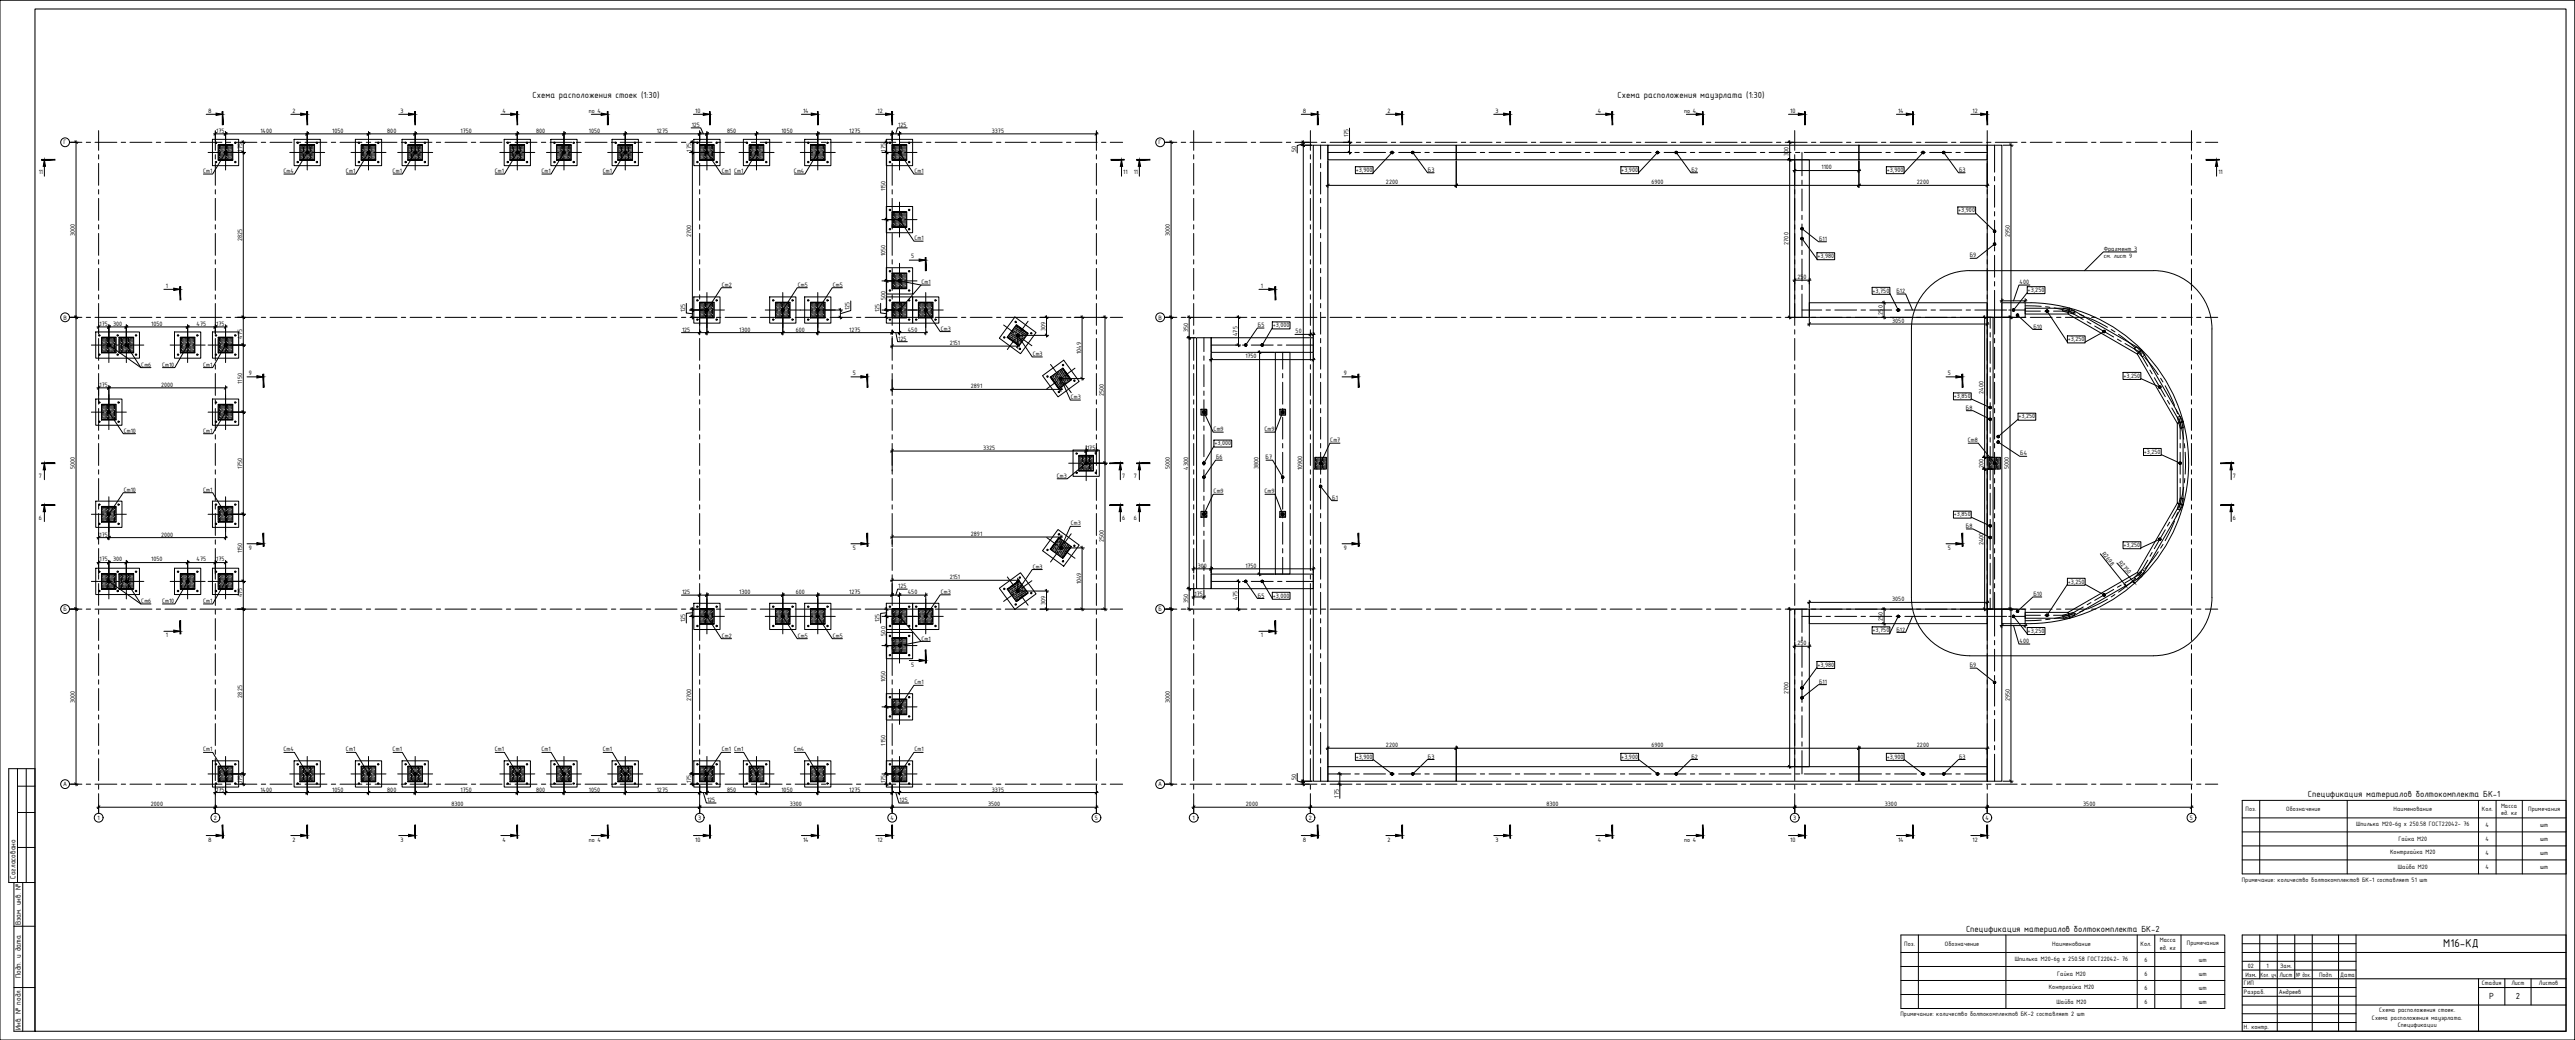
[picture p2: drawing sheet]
<svg xmlns="http://www.w3.org/2000/svg" width="1471mm" height="594mm" viewBox="0 0 1471 594" stroke-linecap="round" stroke-linejoin="round" font-family="sans-serif">
<defs><g id="words">
<text font-size="7" x="1396" y="541">М16-КД</text>
<g font-size="5.4">
<text x="304" y="56">Схема расположения стоек (1:30)</text>
<text x="924" y="56">Схема расположения мауэрлата (1:30)</text>
<text x="1319" y="455">Спецификация материалов болтокомплекта БК-1</text>
<text x="1123" y="532">Спецификация материалов болтокомплекта БК-2</text>
<text x="1422" y="571">Р</text>
<text x="1437" y="571">2</text>
</g>
<g font-size="4.3">
<text x="9" y="502" transform="rotate(-90 9 502)">Согласовано</text>
<text x="12" y="529" transform="rotate(-90 12 529)">Взам. инв. №</text>
<text x="12" y="559" transform="rotate(-90 12 559)">Подп. и дата</text>
<text x="12" y="588" transform="rotate(-90 12 588)">Инв. № подл.</text>
</g>
<g font-size="3.9">
<text x="124" y="76">175</text>
<text x="149" y="76">1400</text>
<text x="190" y="76">1050</text>
<text x="221" y="76">800</text>
<text x="263" y="76">1750</text>
<text x="306" y="76">800</text>
<text x="336" y="76">1050</text>
<text x="375" y="76">1275</text>
<text x="395" y="72">125</text>
<text x="415" y="76">850</text>
<text x="446" y="76">1050</text>
<text x="485" y="76">1275</text>
<text x="513" y="72">125</text>
<text x="567" y="76">3375</text>
<text x="36" y="83">Г</text>
<text x="662" y="83">Г</text>
<text x="770" y="78" transform="rotate(-90 770 78)">175</text>
<text x="138" y="87" transform="rotate(-90 138 87)">175</text>
<text x="395" y="87" transform="rotate(-90 395 87)">175</text>
<text x="506" y="87" transform="rotate(-90 506 87)">175</text>
<text x="740" y="87" transform="rotate(-90 740 87)">50</text>
<text x="1022" y="89" transform="rotate(-90 1022 89)">300</text>
<text x="116" y="99">Ст1</text>
<text x="162" y="99">Ст4</text>
<text x="198" y="99">Ст1</text>
<text x="224" y="99">Ст1</text>
<text x="283" y="99">Ст1</text>
<text x="309" y="99">Ст1</text>
<text x="344" y="99">Ст1</text>
<text x="412" y="99">Ст1 Ст1</text>
<text x="454" y="99">Ст4</text>
<text x="522" y="99">Ст1</text>
<text x="775" y="98">+3,900</text>
<text x="816" y="98">Б3</text>
<text x="926" y="98">+3,900</text>
<text x="966" y="98">Б2</text>
<text x="1041" y="97">1100</text>
<text x="1078" y="98">+3,900</text>
<text x="1119" y="98">Б3</text>
<text x="792" y="105">2200</text>
<text x="943" y="105">6900</text>
<text x="1095" y="105">2200</text>
<text x="506" y="109" transform="rotate(-90 506 109)">1150</text>
<text x="1119" y="121">+3,900</text>
<text x="43" y="135" transform="rotate(-90 43 135)">3000</text>
<text x="138" y="138" transform="rotate(-90 138 138)">2825</text>
<text x="395" y="136" transform="rotate(-90 395 136)">2700</text>
<text x="522" y="137">Ст1</text>
<text x="668" y="135" transform="rotate(-90 668 135)">3000</text>
<text x="1039" y="138">Б11</text>
<text x="1148" y="136" transform="rotate(-90 1148 136)">2950</text>
<text x="1022" y="140" transform="rotate(-90 1022 140)">2700</text>
<text x="1202" y="143">Фрагмент 3</text>
<text x="506" y="146" transform="rotate(-90 506 146)">1050</text>
<text x="1038" y="147">+3,980</text>
<text x="1125" y="147">Б9</text>
<text x="1202" y="148">см. лист 9</text>
<text x="1027" y="159">250</text>
<text x="412" y="164">Ст2</text>
<text x="456" y="164">Ст5</text>
<text x="476" y="164">Ст5</text>
<text x="526" y="162">Ст1</text>
<text x="1070" y="167">+3,750</text>
<text x="1083" y="167">Б12</text>
<text x="1154" y="162">400</text>
<text x="1158" y="167">+3,250</text>
<text x="506" y="171" transform="rotate(-90 506 171)">500</text>
<text x="391" y="178" transform="rotate(-90 391 178)">125</text>
<text x="485" y="177" transform="rotate(-90 485 177)">125</text>
<text x="502" y="178" transform="rotate(-90 502 178)">125</text>
<text x="1076" y="180" transform="rotate(-90 1076 180)">250</text>
<text x="36" y="183">В</text>
<text x="662" y="183">В</text>
<text x="1081" y="184">3050</text>
<text x="57" y="186">175</text>
<text x="65" y="186">300</text>
<text x="86" y="186">1050</text>
<text x="112" y="186">475</text>
<text x="124" y="186">175</text>
<text x="390" y="189">125</text>
<text x="422" y="189">1300</text>
<text x="455" y="189">600</text>
<text x="485" y="189">1275</text>
<text x="519" y="189">450</text>
<text x="537" y="189">Ст3</text>
<text x="597" y="189" transform="rotate(-90 597 189)">309</text>
<text x="679" y="190" transform="rotate(-90 679 190)">350</text>
<text x="707" y="192" transform="rotate(-90 707 192)">475</text>
<text x="719" y="187">Б5</text>
<text x="727" y="187">+3,000</text>
<text x="740" y="190">50</text>
<text x="1162" y="188">Б10</text>
<text x="138" y="194" transform="rotate(-90 138 194)">475</text>
<text x="513" y="195">125</text>
<text x="543" y="197">2151</text>
<text x="1181" y="195">+3,250</text>
<text x="590" y="203">Ст3</text>
<text x="618" y="202" transform="rotate(-90 618 202)">1049</text>
<text x="81" y="210">Ст6</text>
<text x="93" y="210">Ст10</text>
<text x="116" y="210">Ст1</text>
<text x="711" y="205">1750</text>
<text x="1213" y="216">+3,250</text>
<text x="57" y="221">175</text>
<text x="92" y="221">2000</text>
<text x="138" y="219" transform="rotate(-90 138 219)">1150</text>
<text x="555" y="222">2891</text>
<text x="631" y="226" transform="rotate(-90 631 226)">2500</text>
<text x="1116" y="227">+3,850</text>
<text x="1133" y="225" transform="rotate(-90 1133 225)">2400</text>
<text x="612" y="228">Ст3</text>
<text x="1123" y="234">Б8</text>
<text x="1153" y="239">+3,250</text>
<text x="71" y="247">Ст10</text>
<text x="116" y="247">Ст1</text>
<text x="693" y="246">Ст9</text>
<text x="722" y="246">Ст9</text>
<text x="562" y="257">3325</text>
<text x="621" y="257">175</text>
<text x="694" y="254">+3,000</text>
<text x="760" y="253">Ст7</text>
<text x="1124" y="253">Ст8</text>
<text x="695" y="262">Б6</text>
<text x="723" y="262">Б7</text>
<text x="1154" y="260">Б4</text>
<text x="1225" y="259">+3,250</text>
<text x="43" y="268" transform="rotate(-90 43 268)">5000</text>
<text x="138" y="268" transform="rotate(-90 138 268)">1750</text>
<text x="668" y="268" transform="rotate(-90 668 268)">5000</text>
<text x="679" y="268" transform="rotate(-90 679 268)">4300</text>
<text x="719" y="268" transform="rotate(-90 719 268)">3800</text>
<text x="744" y="269" transform="rotate(-90 744 269)">10900</text>
<text x="1133" y="267" transform="rotate(-90 1133 267)">200</text>
<text x="1148" y="268" transform="rotate(-90 1148 268)">5000</text>
<text x="604" y="273">Ст3</text>
<text x="71" y="281">Ст10</text>
<text x="116" y="281">Ст1</text>
<text x="693" y="282">Ст9</text>
<text x="722" y="282">Ст9</text>
<text x="761" y="285">Б1</text>
<text x="1116" y="295">+3,850</text>
<text x="612" y="300">Ст3</text>
<text x="1123" y="302">Б8</text>
<text x="57" y="306">175</text>
<text x="92" y="306">2000</text>
<text x="555" y="306">2891</text>
<text x="631" y="310" transform="rotate(-90 631 310)">2500</text>
<text x="1133" y="312" transform="rotate(-90 1133 312)">2400</text>
<text x="138" y="316" transform="rotate(-90 138 316)">1150</text>
<text x="1201" y="316" transform="rotate(52 1201 316)">R2698</text>
<text x="1213" y="312">+3,250</text>
<text x="57" y="321">175</text>
<text x="65" y="321">300</text>
<text x="86" y="321">1050</text>
<text x="112" y="321">475</text>
<text x="124" y="321">175</text>
<text x="1210" y="321" transform="rotate(48 1210 321)">R2750</text>
<text x="590" y="325">Ст3</text>
<text x="684" y="324">300</text>
<text x="711" y="324">1750</text>
<text x="513" y="336">125</text>
<text x="543" y="331">2151</text>
<text x="618" y="334" transform="rotate(-90 618 334)">1049</text>
<text x="1181" y="333">+3,250</text>
<text x="138" y="341" transform="rotate(-90 138 341)">475</text>
<text x="390" y="339">125</text>
<text x="422" y="339">1300</text>
<text x="455" y="339">600</text>
<text x="485" y="339">1275</text>
<text x="519" y="339">450</text>
<text x="537" y="339">Ст3</text>
<text x="682" y="340">175</text>
<text x="719" y="341">Б5</text>
<text x="727" y="341">+3,000</text>
<text x="1162" y="341">Б10</text>
<text x="81" y="344">Ст6</text>
<text x="93" y="344">Ст10</text>
<text x="116" y="344">Ст1</text>
<text x="597" y="345" transform="rotate(-90 597 345)">309</text>
<text x="679" y="345" transform="rotate(-90 679 345)">350</text>
<text x="707" y="343" transform="rotate(-90 707 343)">475</text>
<text x="1081" y="344">3050</text>
<text x="36" y="349">Б</text>
<text x="662" y="349">Б</text>
<text x="391" y="355" transform="rotate(-90 391 355)">125</text>
<text x="502" y="356" transform="rotate(-90 502 356)">125</text>
<text x="1076" y="355" transform="rotate(-90 1076 355)">250</text>
<text x="412" y="364">Ст2</text>
<text x="456" y="364">Ст5</text>
<text x="476" y="364">Ст5</text>
<text x="506" y="363" transform="rotate(-90 506 363)">500</text>
<text x="526" y="366">Ст1</text>
<text x="1070" y="361">+3,750</text>
<text x="1083" y="361">Б12</text>
<text x="1158" y="361">+3,250</text>
<text x="1027" y="369">250</text>
<text x="1154" y="367">400</text>
<text x="1038" y="381">+3,980</text>
<text x="1125" y="381">Б9</text>
<text x="506" y="390" transform="rotate(-90 506 390)">1050</text>
<text x="522" y="391">Ст1</text>
<text x="1039" y="391">Б11</text>
<text x="43" y="401" transform="rotate(-90 43 401)">3000</text>
<text x="138" y="398" transform="rotate(-90 138 398)">2825</text>
<text x="395" y="401" transform="rotate(-90 395 401)">2700</text>
<text x="668" y="401" transform="rotate(-90 668 401)">3000</text>
<text x="1022" y="396" transform="rotate(-90 1022 396)">2700</text>
<text x="1148" y="401" transform="rotate(-90 1148 401)">2950</text>
<text x="506" y="426" transform="rotate(-90 506 426)">1150</text>
<text x="116" y="429">Ст1</text>
<text x="162" y="429">Ст4</text>
<text x="198" y="429">Ст1</text>
<text x="224" y="429">Ст1</text>
<text x="283" y="429">Ст1</text>
<text x="309" y="429">Ст1</text>
<text x="344" y="429">Ст1</text>
<text x="412" y="429">Ст1 Ст1</text>
<text x="454" y="429">Ст4</text>
<text x="522" y="429">Ст1</text>
<text x="792" y="427">2200</text>
<text x="943" y="427">6900</text>
<text x="1095" y="427">2200</text>
<text x="775" y="433">+3,900</text>
<text x="816" y="433">Б3</text>
<text x="926" y="433">+3,900</text>
<text x="966" y="433">Б2</text>
<text x="1078" y="433">+3,900</text>
<text x="1119" y="433">Б3</text>
<text x="36" y="449">А</text>
<text x="138" y="447" transform="rotate(-90 138 447)">175</text>
<text x="395" y="447" transform="rotate(-90 395 447)">175</text>
<text x="506" y="447" transform="rotate(-90 506 447)">175</text>
<text x="662" y="449">А</text>
<text x="740" y="446" transform="rotate(-90 740 446)">50</text>
<text x="124" y="452">175</text>
<text x="149" y="452">1400</text>
<text x="190" y="452">1050</text>
<text x="221" y="452">800</text>
<text x="263" y="452">1750</text>
<text x="306" y="452">800</text>
<text x="336" y="452">1050</text>
<text x="375" y="452">1275</text>
<text x="415" y="452">850</text>
<text x="446" y="452">1050</text>
<text x="485" y="452">1275</text>
<text x="567" y="452">3375</text>
<text x="765" y="456" transform="rotate(-90 765 456)">175</text>
<text x="86" y="460">2000</text>
<text x="258" y="460">8300</text>
<text x="404" y="458">125</text>
<text x="451" y="460">3300</text>
<text x="514" y="458">125</text>
<text x="565" y="460">3500</text>
<text x="712" y="460">2000</text>
<text x="883" y="460">8300</text>
<text x="1077" y="460">3300</text>
<text x="1190" y="460">3500</text>
<text x="1429" y="461">Масса</text>
<text x="1283" y="463">Поз.</text>
<text x="1306" y="463">Обозначение</text>
<text x="1367" y="463">Наименование</text>
<text x="1418" y="463">Кол.</text>
<text x="1429" y="466">ед. кг</text>
<text x="1444" y="463">Примечания</text>
<text x="56" y="468">1</text>
<text x="122" y="468">2</text>
<text x="399" y="468">3</text>
<text x="509" y="468">4</text>
<text x="625" y="468">5</text>
<text x="681" y="468">1</text>
<text x="748" y="468">2</text>
<text x="1024" y="468">3</text>
<text x="1134" y="468">4</text>
<text x="1251" y="468">5</text>
<text x="1346" y="472">Шпилька M20-6g х 250.58 ГОСТ22042- 76</text>
<text x="1420" y="472">4</text>
<text x="1451" y="472">шт</text>
<text x="1370" y="480">Гайка М20</text>
<text x="1420" y="480">4</text>
<text x="1451" y="480">шт</text>
<text x="1365" y="488">Контргайка М20</text>
<text x="1420" y="488">4</text>
<text x="1451" y="488">шт</text>
<text x="1370" y="496">Шайба M20</text>
<text x="1420" y="496">4</text>
<text x="1451" y="496">шт</text>
<text x="1281" y="504">Примечание: количество болтокомплектов БК-1 составляет 51 шт</text>
<text x="1234" y="538">Масса</text>
<text x="1249" y="540">Примечания</text>
<text x="1088" y="540">Поз.</text>
<text x="1111" y="540">Обозначение</text>
<text x="1172" y="540">Наименование</text>
<text x="1223" y="540">Кол.</text>
<text x="1234" y="542">ед. кг</text>
<text x="1151" y="549">Шпилька M20-6g х 250.58 ГОСТ22042- 76</text>
<text x="1225" y="549">6</text>
<text x="1256" y="549">шт</text>
<text x="1175" y="557">Гайка М20</text>
<text x="1225" y="557">6</text>
<text x="1256" y="557">шт</text>
<text x="1283" y="558">Изм.</text>
<text x="1284" y="553">02</text>
<text x="1292" y="558">Кол. уч.</text>
<text x="1295" y="553">1</text>
<text x="1302" y="558">Лист</text>
<text x="1303" y="553">Зам.</text>
<text x="1312" y="558">№ док.</text>
<text x="1325" y="558">Подп.</text>
<text x="1282" y="563">ГИП</text>
<text x="1337" y="558">Дата</text>
<text x="1418" y="563">Стадия</text>
<text x="1435" y="563">Лист</text>
<text x="1450" y="563">Листов</text>
<text x="1170" y="565">Контргайка М20</text>
<text x="1225" y="565">6</text>
<text x="1256" y="565">шт</text>
<text x="1282" y="568">Разраб.</text>
<text x="1302" y="568">Андреев</text>
<text x="1175" y="573">Шайба M20</text>
<text x="1225" y="573">6</text>
<text x="1256" y="573">шт</text>
<text x="1086" y="581">Примечание: количество болтокомплектов БК-2 составляет 2 шт</text>
<text x="1359" y="578">Схема расположения стоек.</text>
<text x="1282" y="588">Н. контр.</text>
<text x="1355" y="582">Схема расположения мауэрлата.</text>
<text x="1370" y="587">Спецификации</text>
</g>
<g font-size="3.6">
<text x="119" y="64">8</text>
<text x="167" y="64">2</text>
<text x="229" y="64">3</text>
<text x="287" y="64">4</text>
<text x="336" y="64">по 4</text>
<text x="397" y="64">10</text>
<text x="459" y="64">14</text>
<text x="501" y="64">12</text>
<text x="744" y="64">8</text>
<text x="793" y="64">2</text>
<text x="854" y="64">3</text>
<text x="913" y="64">4</text>
<text x="962" y="64">по 4</text>
<text x="1023" y="64">10</text>
<text x="1084" y="64">14</text>
<text x="1127" y="64">12</text>
<text x="22" y="100">11</text>
<text x="642" y="100">11</text>
<text x="648" y="100">11</text>
<text x="1267" y="100">11</text>
<text x="520" y="148">5</text>
<text x="95" y="164">1</text>
<text x="720" y="164">1</text>
<text x="142" y="214">9</text>
<text x="487" y="214">5</text>
<text x="768" y="214">9</text>
<text x="1113" y="214">5</text>
<text x="22" y="273">7</text>
<text x="641" y="273">7</text>
<text x="648" y="273">7</text>
<text x="1276" y="273">7</text>
<text x="22" y="297">6</text>
<text x="641" y="297">6</text>
<text x="648" y="297">6</text>
<text x="1276" y="297">6</text>
<text x="142" y="314">9</text>
<text x="487" y="314">5</text>
<text x="768" y="314">9</text>
<text x="1113" y="314">5</text>
<text x="95" y="364">1</text>
<text x="720" y="364">1</text>
<text x="520" y="381">5</text>
<text x="119" y="481">8</text>
<text x="167" y="481">2</text>
<text x="229" y="481">3</text>
<text x="287" y="481">4</text>
<text x="336" y="481">по 4</text>
<text x="397" y="481">10</text>
<text x="459" y="481">14</text>
<text x="501" y="481">12</text>
<text x="744" y="481">8</text>
<text x="793" y="481">2</text>
<text x="854" y="481">3</text>
<text x="913" y="481">4</text>
<text x="962" y="481">по 4</text>
<text x="1023" y="481">10</text>
<text x="1084" y="481">14</text>
<text x="1127" y="481">12</text>
</g>
</g></defs>
<g fill="none" stroke="#000" stroke-width=".57">
<path d="M125 83h.1M125 84v3M125 88v3M125 83v2M125 86v1M125 87v2M125 90v1M125 91h.1M126 83v2M126 86v3M126 90v1M127 83h.1"/>
<path d="M127 84v3M127 88v3M127 83v2M127 86v1M127 87v2M127 90v1M127 91h.1M128 83v2M128 86v3M128 90v1M129 83h.1M129 84v3"/>
<path d="M129 88v3M129 83v2M129 86v1M129 87v2M129 90v1M129 91h.1M130 83v2M130 86v3M130 90v1M131 83h.1M131 84v3M131 88v3"/>
<path d="M131 83v2M131 86v1M131 87v2M131 90v1M131 91h.1M132 83v2M132 86v3M132 90v1M133 83h.1M133 84v3M133 88v3M171 83h.1"/>
<path d="M171 84v3M171 88v3M172 83v2M172 86v1M172 87v2M172 90v1M172 91h.1M173 83v2M173 86v3M173 90v1M173 83h.1M173 84v3"/>
<path d="M173 88v3M174 83v2M174 86v1M174 87v2M174 90v1M174 91h.1M175 83v2M175 86v3M175 90v1M175 83h.1M175 84v3M175 88v3"/>
<path d="M176 83v2M176 86v1M176 87v2M176 90v1M176 91h.1M177 83v2M177 86v3M177 90v1M177 83h.1M177 84v3M177 88v3M178 83v2"/>
<path d="M178 86v1M178 87v2M178 90v1M178 91h.1M179 83v2M179 86v3M179 90v1M179 83h.1M179 84v3M179 88v3M206 83h.1M206 84v3"/>
<path d="M206 88v3M207 83v2M207 86v1M207 87v2M207 90v1M207 91h.1M208 83v2M208 86v3M208 90v1M208 83h.1M208 84v3M208 88v3"/>
<path d="M209 83v2M209 86v1M209 87v2M209 90v1M209 91h.1M210 83v2M210 86v3M210 90v1M210 83h.1M210 84v3M210 88v3M211 83v2"/>
<path d="M211 86v1M211 87v2M211 90v1M211 91h.1M212 83v2M212 86v3M212 90v1M212 83h.1M212 84v3M212 88v3M213 83v2M213 86v1"/>
<path d="M213 87v2M213 90v1M213 91h.1M214 83v2M214 86v3M214 90v1M214 83h.1M214 84v3M214 88v3M233 83h.1M233 84v3M233 88v3"/>
<path d="M234 83v2M234 86v1M234 87v2M234 90v1M234 91h.1M234 86v3M235 83h.1M235 84v3M235 88v3M236 83v2M236 86v1M236 87v2"/>
<path d="M236 90v1M236 91h.1M236 86v3M237 83h.1M237 84v3M237 88v3M238 83v2M238 86v1M238 87v2M238 90v1M238 91h.1M238 86v3"/>
<path d="M239 83h.1M239 84v3M239 88v3M240 83v2M240 86v1M240 87v2M240 90v1M240 91h.1M240 86v3M241 83h.1M241 84v3M241 88v3"/>
<path d="M291 83h.1M291 84v3M291 88v3M292 83v2M292 86v1M292 87v2M292 90v1M292 91h.1M293 83v2M293 86v3M293 90v1M293 83h.1"/>
<path d="M293 84v3M293 88v3M294 83v2M294 86v1M294 87v2M294 90v1M294 91h.1M295 83v2M295 86v3M295 90v1M295 83h.1M295 84v3"/>
<path d="M295 88v3M296 83v2M296 86v1M296 87v2M296 90v1M296 91h.1M297 83v2M297 86v3M297 90v1M297 83h.1M297 84v3M297 88v3"/>
<path d="M298 83v2M298 86v1M298 87v2M298 90v1M298 91h.1M299 83v2M299 86v3M299 90v1M299 83h.1M299 84v3M299 88v3M318 83h.1"/>
<path d="M318 84v3M318 88v3M319 83v2M319 86v1M319 87v2M319 90v1M319 91h.1M319 86v3M320 83h.1M320 84v3M320 88v3M321 83v2"/>
<path d="M321 86v1M321 87v2M321 90v1M321 91h.1M321 86v3M322 83h.1M322 84v3M322 88v3M323 83v2M323 86v1M323 87v2M323 90v1"/>
<path d="M323 91h.1M323 86v3M324 83h.1M324 84v3M324 88v3M325 83v2M325 86v1M325 87v2M325 90v1M325 91h.1M325 86v3M326 83h.1"/>
<path d="M326 84v3M326 88v3M353 83h.1M353 84v3M353 88v3M354 83v2M354 86v1M354 87v2M354 90v1M354 91h.1M354 86v3M355 83h.1"/>
<path d="M355 84v3M355 88v3M356 83v2M356 86v1M356 87v2M356 90v1M356 91h.1M356 86v3M357 83h.1M357 84v3M357 88v3M358 83v2"/>
<path d="M358 86v1M358 87v2M358 90v1M358 91h.1M358 86v3M359 83h.1M359 84v3M359 88v3M360 83v2M360 86v1M360 87v2M360 90v1"/>
<path d="M360 91h.1M360 86v3M361 83h.1M361 84v3M361 88v3M400 83h.1M400 84v3M400 88v3M400 83v2M400 86v1M400 87v2M400 90v1"/>
<path d="M400 91h.1M401 83v2M401 86v3M401 90v1M402 83h.1M402 84v3M402 88v3M402 83v2M402 86v1M402 87v2M402 90v1M402 91h.1"/>
<path d="M403 83v2M403 86v3M403 90v1M404 83h.1M404 84v3M404 88v3M404 83v2M404 86v1M404 87v2M404 90v1M404 91h.1M405 83v2"/>
<path d="M405 86v3M405 90v1M406 83h.1M406 84v3M406 88v3M406 83v2M406 86v1M406 87v2M406 90v1M406 91h.1M407 83v2M407 86v3"/>
<path d="M407 90v1M408 83h.1M408 84v3M408 88v3M428 83h.1M428 84v3M428 88v3M429 83v2M429 86v1M429 87v2M429 90v1M429 91h.1"/>
<path d="M429 86v3M430 83h.1M430 84v3M430 88v3M431 83v2M431 86v1M431 87v2M431 90v1M431 91h.1M431 86v3M432 83h.1M432 84v3"/>
<path d="M432 88v3M433 83v2M433 86v1M433 87v2M433 90v1M433 91h.1M433 86v3M434 83h.1M434 84v3M434 88v3M435 83v2M435 86v1"/>
<path d="M435 87v2M435 90v1M435 91h.1M435 86v3M436 83h.1M436 84v3M436 88v3M463 83h.1M463 84v3M463 88v3M464 83v2M464 86v1"/>
<path d="M464 87v2M464 90v1M464 91h.1M464 86v3M465 83h.1M465 84v3M465 88v3M466 83v2M466 86v1M466 87v2M466 90v1M466 91h.1"/>
<path d="M466 86v3M467 83h.1M467 84v3M467 88v3M468 83v2M468 86v1M468 87v2M468 90v1M468 91h.1M468 86v3M469 83h.1M469 84v3"/>
<path d="M469 88v3M470 83v2M470 86v1M470 87v2M470 90v1M470 91h.1M470 86v3M471 83h.1M471 84v3M471 88v3M510 83h.1M510 84v3"/>
<path d="M510 88v3M510 83v2M510 86v1M510 87v2M510 90v1M510 91h.1M511 83v2M511 86v3M511 90v1M512 83h.1M512 84v3M512 88v3"/>
<path d="M512 83v2M512 86v1M512 87v2M512 90v1M512 91h.1M513 83v2M513 86v3M513 90v1M514 83h.1M514 84v3M514 88v3M514 83v2"/>
<path d="M514 86v1M514 87v2M514 90v1M514 91h.1M515 83v2M515 86v3M515 90v1M516 83h.1M516 84v3M516 88v3M516 83v2M516 86v1"/>
<path d="M516 87v2M516 90v1M516 91h.1M517 83v2M517 86v3M517 90v1M518 83h.1M518 84v3M518 88v3M510 121h.1M510 122v3M510 126v3"/>
<path d="M510 121v2M510 124v1M510 125v2M510 128v1M510 129v1M511 121v3M511 124v4M511 128v2M512 121h.1M512 122v3M512 126v3M512 121v2"/>
<path d="M512 124v1M512 125v2M512 128v1M512 129v1M513 121v3M513 124v4M513 128v2M514 121h.1M514 122v3M514 126v3M514 121v2M514 124v1"/>
<path d="M514 125v2M514 128v1M514 129v1M515 121v3M515 124v4M515 128v2M516 121h.1M516 122v3M516 126v3M516 121v2M516 124v1M516 125v2"/>
<path d="M516 128v1M516 129v1M517 121v3M517 124v4M517 128v2M518 121h.1M518 122v3M518 126v3M510 156h.1M510 157v3M510 156v2M510 159v1"/>
<path d="M511 156v3M511 159v4M512 156h.1M512 157v3M512 156v2M512 159v1M513 156v3M513 159v4M514 156h.1M514 157v3M514 156v2M514 159v1"/>
<path d="M515 156v3M515 159v4M516 156h.1M516 157v3M516 156v2M516 159v1M517 156v3M517 159v4M518 156h.1M518 157v3M400 173h.1M400 174v3"/>
<path d="M400 178v3M400 173v2M400 176v1M400 177v2M400 180v1M401 173v2M401 176v3M402 173h.1M402 174v3M402 178v3M402 173v2M402 176v1"/>
<path d="M402 177v2M402 180v1M403 173v2M403 176v3M404 173h.1M404 174v3M404 178v3M404 173v2M404 176v1M404 177v2M404 180v1M405 173v2"/>
<path d="M405 176v3M406 173h.1M406 174v3M406 178v3M406 173v2M406 176v1M406 177v2M406 180v1M407 173v2M407 176v3M408 173h.1M408 174v3"/>
<path d="M408 178v3M443 173h.1M443 174v3M443 178v3M444 173v2M444 176v1M444 177v2M444 180v1M444 176v3M445 173h.1M445 174v3M445 178v3"/>
<path d="M446 173v2M446 176v1M446 177v2M446 180v1M446 176v3M447 173h.1M447 174v3M447 178v3M448 173v2M448 176v1M448 177v2M448 180v1"/>
<path d="M448 176v3M449 173h.1M449 174v3M449 178v3M450 173v2M450 176v1M450 177v2M450 180v1M450 176v3M451 173h.1M451 174v3M451 178v3"/>
<path d="M463 173h.1M463 174v3M463 178v3M464 173v2M464 176v1M464 177v2M464 180v1M464 176v3M465 173h.1M465 174v3M465 178v3M466 173v2"/>
<path d="M466 176v1M466 177v2M466 180v1M466 176v3M467 173h.1M467 174v3M467 178v3M468 173v2M468 176v1M468 177v2M468 180v1M468 176v3"/>
<path d="M469 173h.1M469 174v3M469 178v3M470 173v2M470 176v1M470 177v2M470 180v1M470 176v3M471 173h.1M471 174v3M471 178v3M510 161v3"/>
<path d="M510 173h.1M510 174v3M510 178v3M510 160v2M510 163v1M510 164v1M510 173v2M510 176v1M510 177v2M510 180v1M511 163v2M511 173v2"/>
<path d="M511 176v3M512 161v3M512 173h.1M512 174v3M512 178v3M512 160v2M512 163v1M512 164v1M512 173v2M512 176v1M512 177v2M512 180v1"/>
<path d="M513 163v2M513 173v2M513 176v3M514 161v3M514 173h.1M514 174v3M514 178v3M514 160v2M514 163v1M514 164v1M514 173v2M514 176v1"/>
<path d="M514 177v2M514 180v1M515 163v2M515 173v2M515 176v3M516 161v3M516 173h.1M516 174v3M516 178v3M516 160v2M516 163v1M516 164v1"/>
<path d="M516 173v2M516 176v1M516 177v2M516 180v1M517 163v2M517 173v2M517 176v3M518 161v3M518 173h.1M518 174v3M518 178v3M525 173h.1"/>
<path d="M525 174v3M525 178v3M525 173v2M525 176v1M525 177v2M525 180v1M526 173v2M526 176v3M527 173h.1M527 174v3M527 178v3M527 173v2"/>
<path d="M527 176v1M527 177v2M527 180v1M528 173v2M528 176v3M529 173h.1M529 174v3M529 178v3M529 173v2M529 176v1M529 177v2M529 180v1"/>
<path d="M530 173v2M530 176v3M531 173h.1M531 174v3M531 178v3M531 173v2M531 176v1M531 177v2M531 180v1M532 173v2M532 176v3M533 173h.1"/>
<path d="M533 174v3M533 178v3M58 193h.1M58 194v3M58 198v3M59 193v2M59 196v1M59 197v2M59 200v1M59 196v3M60 193h.1M60 194v3"/>
<path d="M60 198v3M61 193v2M61 196v1M61 197v2M61 200v1M61 196v3M62 193h.1M62 194v3M62 198v3M63 193v2M63 196v1M63 197v2"/>
<path d="M63 200v1M63 196v3M64 193h.1M64 194v3M64 198v3M65 193v2M65 196v1M65 197v2M65 200v1M65 196v3M66 193h.1M66 194v3"/>
<path d="M66 198v3M68 193h.1M68 194v3M68 198v3M69 193v2M69 196v1M69 197v2M69 200v1M69 196v3M70 193h.1M70 194v3M70 198v3"/>
<path d="M71 193v2M71 196v1M71 197v2M71 200v1M71 196v3M72 193h.1M72 194v3M72 198v3M73 193v2M73 196v1M73 197v2M73 200v1"/>
<path d="M73 196v3M74 193h.1M74 194v3M74 198v3M75 193v2M75 196v1M75 197v2M75 200v1M75 196v3M76 193h.1M76 194v3M76 198v3"/>
<path d="M103 193h.1M103 194v3M103 198v3M104 193v2M104 196v1M104 197v2M104 200v1M104 196v3M105 193h.1M105 194v3M105 198v3M106 193v2"/>
<path d="M106 196v1M106 197v2M106 200v1M106 196v3M107 193h.1M107 194v3M107 198v3M108 193v2M108 196v1M108 197v2M108 200v1M108 196v3"/>
<path d="M109 193h.1M109 194v3M109 198v3M110 193v2M110 196v1M110 197v2M110 200v1M110 196v3M111 193h.1M111 194v3M111 198v3M125 193h.1"/>
<path d="M125 194v3M125 198v3M125 193v2M125 196v1M125 197v2M125 200v1M126 193v2M126 196v3M127 193h.1M127 194v3M127 198v3M127 193v2"/>
<path d="M127 196v1M127 197v2M127 200v1M128 193v2M128 196v3M129 193h.1M129 194v3M129 198v3M129 193v2M129 196v1M129 197v2M129 200v1"/>
<path d="M130 193v2M130 196v3M131 193h.1M131 194v3M131 198v3M131 193v2M131 196v1M131 197v2M131 200v1M132 193v2M132 196v3M133 193h.1"/>
<path d="M133 194v3M133 198v3M400 181h.1M401 180v1M402 181h.1M403 180v1M404 181h.1M405 180v1M406 181h.1M407 180v1M444 181h.1M446 181h.1"/>
<path d="M448 181h.1M450 181h.1M464 181h.1M466 181h.1M468 181h.1M470 181h.1M510 181h.1M511 180v1M512 181h.1M513 180v1M514 181h.1M515 180v1"/>
<path d="M516 181h.1M517 180v1M525 181h.1M526 180v1M527 181h.1M528 180v1M529 181h.1M530 180v1M531 181h.1M532 180v1M576 193h.1M577 191v1"/>
<path d="M577 192v1M578 190l-2 2M578 194h.1M579 189l-2 2M579 193h-1M579 193l-1 1M579 191l-2 2M580 188l-1 1M580 195h-1M580 189l-2 3M580 186l-2 3M580 191l-1 1"/>
<path d="M580 194v1M581 186h-1M581 195l-1 1M581 192l-2 3M581 186l-1 2M581 189v1M581 196h.1M581 190l-2 3M582 187l-2 2M582 188l-2 2M582 192l-1 1M582 195l-1 1"/>
<path d="M582 187h.1M582 196v1M583 193l-2 3M583 187l-2 2M583 191h-1M583 191l-2 3M583 188l-1 2M583 189l-2 2M584 193l-2 2M584 188h.1M584 194l-2 3M584 189l-1 1"/>
<path d="M584 192v1M585 193l-2 2M585 189l-2 2M585 190l-2 3M585 189h.1M586 190l-1 1M586 190l-1 2M587 191l-2 3M587 191h.1M59 201h.1M61 201h.1M63 201h.1"/>
<path d="M65 201h.1M69 201h.1M71 201h.1M73 201h.1M75 201h.1M104 201h.1M106 201h.1M108 201h.1M110 201h.1M125 201h.1M126 200v1M127 201h.1"/>
<path d="M128 200v1M129 201h.1M130 200v1M131 201h.1M132 200v1M601 216h.1M602 217v1M602 215h-1M602 216h-1M603 213l-3 2M603 219h.1M603 217h-1"/>
<path d="M603 217l-1 1M604 213l-2 2M604 215l-2 2M604 218v1M604 219l-1 1M605 213h-1M605 215l-1 1M605 213l-2 2M606 216l-3 2M606 220h-1M606 211l-2 2M606 214v1"/>
<path d="M606 217l-1 1M606 215l-2 2M607 218l-3 2M607 210h.1M607 211l-1 1M608 213l-3 1M608 218l-2 1M608 216h-1M608 217l-3 2M608 212l-2 1M608 220l-3 2M608 212h.1"/>
<path d="M608 213l-1 1M609 214l-3 2M609 217l-1 1M609 218l-3 2M609 213l-2 2M609 214h.1M610 214l-2 1M610 216l-3 2M610 215l-2 1M611 215h-1M611 216l-2 1M611 217l-3 2"/>
<path d="M611 216l-2 2M612 217h.1M58 231h.1M58 232v3M58 236v3M59 231v2M59 234v1M59 235v2M59 238v1M59 239v1M59 231v3M59 234v4"/>
<path d="M59 238v2M60 231h.1M60 232v3M60 236v3M61 231v2M61 234v1M61 235v2M61 238v1M61 239v1M61 231v3M61 234v4M61 238v2"/>
<path d="M62 231h.1M62 232v3M62 236v3M63 231v2M63 234v1M63 235v2M63 238v1M63 239v1M63 231v3M63 234v4M63 238v2M64 231h.1"/>
<path d="M64 232v3M64 236v3M65 231v2M65 234v1M65 235v2M65 238v1M65 239v1M65 231v3M65 234v4M65 238v2M66 231h.1M66 232v3"/>
<path d="M66 236v3M125 231h.1M125 232v3M125 236v3M125 231v2M125 234v1M125 235v2M125 238v1M125 239v1M126 231v3M126 234v4M126 238v2"/>
<path d="M127 231h.1M127 232v3M127 236v3M127 231v2M127 234v1M127 235v2M127 238v1M127 239v1M128 231v3M128 234v4M128 238v2M129 231h.1"/>
<path d="M129 232v3M129 236v3M129 231v2M129 234v1M129 235v2M129 238v1M129 239v1M130 231v3M130 234v4M130 238v2M131 231h.1M131 232v3"/>
<path d="M131 236v3M131 231v2M131 234v1M131 235v2M131 238v1M131 239v1M132 231v3M132 234v4M132 238v2M133 231h.1M133 232v3M133 236v3"/>
<path d="M604 221h.1M606 221h-1M687 234h.1M687 234v3M687 237h.1M688 234v2M688 237h.1M689 234h.1M689 234v3M689 237h.1M732 234h.1M732 234v3"/>
<path d="M732 237h.1M733 234v2M733 237h.1M734 234h.1M734 234v3M734 237h.1M616 261v3M616 265v3M616 269h.1M617 260v1M617 261v1M617 263v2"/>
<path d="M617 265v1M617 267v2M618 260v2M618 262v4M618 266v3M618 261v3M618 265v3M618 269h.1M619 260v1M619 261v1M619 263v2M619 265v1"/>
<path d="M619 267v2M620 260v2M620 262v4M620 266v3M620 261v3M620 265v3M620 269h.1M621 260v1M621 261v1M621 263v2M621 265v1M621 267v2"/>
<path d="M622 260v2M622 262v4M622 266v3M622 261v3M622 265v3M622 269h.1M623 260v1M623 261v1M623 263v2M623 265v1M623 267v2M624 260v2"/>
<path d="M624 262v4M624 266v3M624 261v3M624 265v3M624 269h.1M752 261v2M752 264v4M752 261v1M752 262v2M752 265v1M752 266v2M753 262v3"/>
<path d="M753 266v2M754 261v2M754 264v4M754 261v1M754 262v2M754 265v1M754 266v2M755 262v3M755 266v2M756 261v2M756 264v4M756 261v1"/>
<path d="M756 262v2M756 265v1M756 266v2M757 262v3M757 266v2M758 261v2M758 264v4M1137 261v2M1137 264v4M1137 261v1M1137 262v2M1137 265v1"/>
<path d="M1137 266v2M1138 262v3M1138 266v2M1139 261v2M1139 264v4M1139 261v1M1139 262v2M1139 265v1M1139 266v2M1140 262v3M1140 266v2M1141 261v2"/>
<path d="M1141 264v4M1141 261v1M1141 262v2M1141 265v1M1141 266v2M1142 262v3M1142 266v2M1143 261v2M1143 264v4M58 290v3M58 294v3M58 298h.1"/>
<path d="M59 290h.1M59 290v1M59 292v2M59 294v1M59 296v2M59 292v3M60 290v3M60 294v3M60 298h.1M61 290h.1M61 290v1M61 292v2"/>
<path d="M61 294v1M61 296v2M61 292v3M62 290v3M62 294v3M62 298h.1M63 290h.1M63 290v1M63 292v2M63 294v1M63 296v2M63 292v3"/>
<path d="M64 290v3M64 294v3M64 298h.1M65 290h.1M65 290v1M65 292v2M65 294v1M65 296v2M65 292v3M66 290v3M66 294v3M66 298h.1"/>
<path d="M125 290v3M125 294v3M125 298h.1M125 290h.1M125 290v1M125 292v2M125 294v1M125 296v2M126 290v1M126 292v3M126 296v2M127 290v3"/>
<path d="M127 294v3M127 298h.1M127 290h.1M127 290v1M127 292v2M127 294v1M127 296v2M128 290v1M128 292v3M128 296v2M129 290v3M129 294v3"/>
<path d="M129 298h.1M129 290h.1M129 290v1M129 292v2M129 294v1M129 296v2M130 290v1M130 292v3M130 296v2M131 290v3M131 294v3M131 298h.1"/>
<path d="M131 290h.1M131 290v1M131 292v2M131 294v1M131 296v2M132 290v1M132 292v3M132 296v2M133 290v3M133 294v3M133 298h.1M687 292h.1"/>
<path d="M687 293v1M687 295h.1M687 292v2M687 294v1M688 292v3M689 292h.1M689 293v1M689 295h.1M689 292v2M689 294v1M732 292h.1M732 293v1"/>
<path d="M732 295h.1M732 292v2M732 294v1M733 292v3M734 292h.1M734 293v1M734 295h.1M734 292v2M734 294v1M600 314l3 2M601 313h.1M601 313h1"/>
<path d="M601 314h1M602 312l2 2M602 312h.1M602 311l1 1M602 312l1 1M602 315l2 1M603 314l2 2M603 311l3 2M603 310h.1M603 310h1M604 313l1 1M604 311h.1"/>
<path d="M604 316l2 2M604 312l2 2M604 309l3 2M604 308v1M604 316l1 1M605 308l1 1M605 311l1 2M605 309l1 1M605 315l3 2M605 311l3 2M605 308l3 2M606 315h.1"/>
<path d="M606 317l1 1M606 316l2 2M606 310l2 1M606 313l3 2M606 309l3 2M607 313h1M607 315l1 2M607 319h.1M607 315l2 1M607 312l3 1M608 311l1 1M608 317h.1"/>
<path d="M608 314l2 1M608 313l2 1M608 310l3 2M609 315v1M609 312l2 1M609 311l2 2M610 314h1M612 312h.1M58 328v4M58 332v4M58 336h.1M59 328h.1"/>
<path d="M59 329v1M59 330v2M59 333v1M59 334v2M59 328v1M59 330v3M60 328v4M60 332v4M60 336h.1M61 328h.1M61 329v1M61 330v2"/>
<path d="M61 333v1M61 334v2M61 328v1M61 330v3M62 328v4M62 332v4M62 336h.1M63 328h.1M63 329v1M63 330v2M63 333v1M63 334v2"/>
<path d="M63 328v1M63 330v3M64 328v4M64 332v4M64 336h.1M65 328h.1M65 329v1M65 330v2M65 333v1M65 334v2M65 328v1M65 330v3"/>
<path d="M66 328v4M66 332v4M66 336h.1M68 328v4M68 332v4M68 336h.1M69 328h.1M69 329v1M69 330v2M69 333v1M69 334v2M69 328v1"/>
<path d="M69 330v3M70 328v4M70 332v4M70 336h.1M71 328h.1M71 329v1M71 330v2M71 333v1M71 334v2M71 328v1M71 330v3M72 328v4"/>
<path d="M72 332v4M72 336h.1M73 328h.1M73 329v1M73 330v2M73 333v1M73 334v2M73 328v1M73 330v3M74 328v4M74 332v4M74 336h.1"/>
<path d="M75 328h.1M75 329v1M75 330v2M75 333v1M75 334v2M75 328v1M75 330v3M76 328v4M76 332v4M76 336h.1M103 328v4M103 332v4"/>
<path d="M103 336h.1M104 328h.1M104 329v1M104 330v2M104 333v1M104 334v2M104 328v1M104 330v3M105 328v4M105 332v4M105 336h.1M106 328h.1"/>
<path d="M106 329v1M106 330v2M106 333v1M106 334v2M106 328v1M106 330v3M107 328v4M107 332v4M107 336h.1M108 328h.1M108 329v1M108 330v2"/>
<path d="M108 333v1M108 334v2M108 328v1M108 330v3M109 328v4M109 332v4M109 336h.1M110 328h.1M110 329v1M110 330v2M110 333v1M110 334v2"/>
<path d="M110 328v1M110 330v3M111 328v4M111 332v4M111 336h.1M125 328v4M125 332v4M125 336h.1M125 328h.1M125 329v1M125 330v2M125 333v1"/>
<path d="M125 334v2M126 328v1M126 330v3M126 334v2M127 328v4M127 332v4M127 336h.1M127 328h.1M127 329v1M127 330v2M127 333v1M127 334v2"/>
<path d="M128 328v1M128 330v3M128 334v2M129 328v4M129 332v4M129 336h.1M129 328h.1M129 329v1M129 330v2M129 333v1M129 334v2M130 328v1"/>
<path d="M130 330v3M130 334v2M131 328v4M131 332v4M131 336h.1M131 328h.1M131 329v1M131 330v2M131 333v1M131 334v2M132 328v1M132 330v3"/>
<path d="M132 334v2M133 328v4M133 332v4M133 336h.1M576 337l2 3M576 336v1M577 337v1M577 336v1M577 336l2 2M577 338l2 2M578 335h.1M578 337l2 3"/>
<path d="M578 336l1 1M578 335l1 1M579 335l2 2M579 337l1 2M579 334h1M579 336l2 3M580 339l2 3M580 335h.1M580 334l1 1M581 339v1M581 333l2 3M581 336l1 1"/>
<path d="M581 333h.1M581 335l2 3M581 338l2 2M581 333l1 1M582 332v1M582 340l1 1M582 338l1 1M582 332l2 3M582 335l2 1M583 334l2 3M583 337l2 2M583 339l1 2"/>
<path d="M583 338l2 2M584 337h.1M585 335l2 3M585 338l1 1M585 337l1 2M585 340h.1M587 339h.1M400 348v4M400 352v4M400 356h.1M400 348h.1M400 349v1"/>
<path d="M400 350v2M400 353v1M400 354v2M401 348v1M401 350v3M401 354v2M402 348v4M402 352v4M402 356h.1M402 348h.1M402 349v1M402 350v2"/>
<path d="M402 353v1M402 354v2M403 348v1M403 350v3M403 354v2M404 348v4M404 352v4M404 356h.1M404 348h.1M404 349v1M404 350v2M404 353v1"/>
<path d="M404 354v2M405 348v1M405 350v3M405 354v2M406 348v4M406 352v4M406 356h.1M406 348h.1M406 349v1M406 350v2M406 353v1M406 354v2"/>
<path d="M407 348v1M407 350v3M407 354v2M408 348v4M408 352v4M408 356h.1M443 348v4M443 352v4M443 356h.1M444 348h.1M444 349v1M444 350v2"/>
<path d="M444 353v1M444 354v2M444 348v1M444 350v3M445 348v4M445 352v4M445 356h.1M446 348h.1M446 349v1M446 350v2M446 353v1M446 354v2"/>
<path d="M446 348v1M446 350v3M447 348v4M447 352v4M447 356h.1M448 348h.1M448 349v1M448 350v2M448 353v1M448 354v2M448 348v1M448 350v3"/>
<path d="M449 348v4M449 352v4M449 356h.1M450 348h.1M450 349v1M450 350v2M450 353v1M450 354v2M450 348v1M450 350v3M451 348v4M451 352v4"/>
<path d="M451 356h.1M463 348v4M463 352v4M463 356h.1M464 348h.1M464 349v1M464 350v2M464 353v1M464 354v2M464 348v1M464 350v3M465 348v4"/>
<path d="M465 352v4M465 356h.1M466 348h.1M466 349v1M466 350v2M466 353v1M466 354v2M466 348v1M466 350v3M467 348v4M467 352v4M467 356h.1"/>
<path d="M468 348h.1M468 349v1M468 350v2M468 353v1M468 354v2M468 348v1M468 350v3M469 348v4M469 352v4M469 356h.1M470 348h.1M470 349v1"/>
<path d="M470 350v2M470 353v1M470 354v2M470 348v1M470 350v3M471 348v4M471 352v4M471 356h.1M510 348v4M510 352v4M510 356h.1M510 348h.1"/>
<path d="M510 349v1M510 350v2M510 353v1M510 354v2M511 348v1M511 350v3M511 354v2M512 348v4M512 352v4M512 356h.1M512 348h.1M512 349v1"/>
<path d="M512 350v2M512 353v1M512 354v2M513 348v1M513 350v3M513 354v2M514 348v4M514 352v4M514 356h.1M514 348h.1M514 349v1M514 350v2"/>
<path d="M514 353v1M514 354v2M515 348v1M515 350v3M515 354v2M516 348v4M516 352v4M516 356h.1M516 348h.1M516 349v1M516 350v2M516 353v1"/>
<path d="M516 354v2M517 348v1M517 350v3M517 354v2M518 348v4M518 352v4M518 356h.1M525 348v4M525 352v4M525 356h.1M525 348h.1M525 349v1"/>
<path d="M525 350v2M525 353v1M525 354v2M526 348v1M526 350v3M526 354v2M527 348v4M527 352v4M527 356h.1M527 348h.1M527 349v1M527 350v2"/>
<path d="M527 353v1M527 354v2M528 348v1M528 350v3M528 354v2M529 348v4M529 352v4M529 356h.1M529 348h.1M529 349v1M529 350v2M529 353v1"/>
<path d="M529 354v2M530 348v1M530 350v3M530 354v2M531 348v4M531 352v4M531 356h.1M531 348h.1M531 349v1M531 350v2M531 353v1M531 354v2"/>
<path d="M532 348v1M532 350v3M532 354v2M533 348v4M533 352v4M533 356h.1M578 340l2 3M579 340l1 1M580 341l1 2M580 341l2 2M580 343h1M581 340l2 2"/>
<path d="M582 342h.1M584 341h.1M510 365v3M510 369v3M510 373h.1M510 365h.1M510 365v1M510 367v2M510 369v1M510 371v2M511 365v1M511 366v4"/>
<path d="M511 371v2M512 365v3M512 369v3M512 373h.1M512 365h.1M512 365v1M512 367v2M512 369v1M512 371v2M513 365v1M513 366v4M513 371v2"/>
<path d="M514 365v3M514 369v3M514 373h.1M514 365h.1M514 365v1M514 367v2M514 369v1M514 371v2M515 365v1M515 366v4M515 371v2M516 365v3"/>
<path d="M516 369v3M516 373h.1M516 365h.1M516 365v1M516 367v2M516 369v1M516 371v2M517 365v1M517 366v4M517 371v2M518 365v3M518 369v3"/>
<path d="M518 373h.1M510 400v3M510 400h.1M511 400v1M512 400v3M512 400h.1M513 400v1M514 400v3M514 400h.1M515 400v1M516 400v3M516 400h.1"/>
<path d="M517 400v1M518 400v3M510 404v3M510 408h.1M510 400v1M510 402v2M510 404v1M510 406v2M511 402v3M511 406v2M512 404v3M512 408h.1"/>
<path d="M512 400v1M512 402v2M512 404v1M512 406v2M513 402v3M513 406v2M514 404v3M514 408h.1M514 400v1M514 402v2M514 404v1M514 406v2"/>
<path d="M515 402v3M515 406v2M516 404v3M516 408h.1M516 400v1M516 402v2M516 404v1M516 406v2M517 402v3M517 406v2M518 404v3M518 408h.1"/>
<path d="M125 438v4M125 438h.1M125 439v1M126 438v1M126 440v3M127 438v4M127 438h.1M127 439v1M128 438v1M128 440v3M129 438v4M129 438h.1"/>
<path d="M129 439v1M130 438v1M130 440v3M131 438v4M131 438h.1M131 439v1M132 438v1M132 440v3M133 438v4M171 438v4M172 438h.1M172 439v1"/>
<path d="M173 438v1M173 440v3M173 438v4M174 438h.1M174 439v1M175 438v1M175 440v3M175 438v4M176 438h.1M176 439v1M177 438v1M177 440v3"/>
<path d="M177 438v4M178 438h.1M178 439v1M179 438v1M179 440v3M179 438v4M206 438v4M207 438h.1M207 439v1M208 438v1M208 440v3M208 438v4"/>
<path d="M209 438h.1M209 439v1M210 438v1M210 440v3M210 438v4M211 438h.1M211 439v1M212 438v1M212 440v3M212 438v4M213 438h.1M213 439v1"/>
<path d="M214 438v1M214 440v3M214 438v4M233 438v4M234 438h.1M234 439v1M234 438v1M234 440v3M235 438v4M236 438h.1M236 439v1M236 438v1"/>
<path d="M236 440v3M237 438v4M238 438h.1M238 439v1M238 438v1M238 440v3M239 438v4M240 438h.1M240 439v1M240 438v1M240 440v3M241 438v4"/>
<path d="M291 438v4M292 438h.1M292 439v1M293 438v1M293 440v3M293 438v4M294 438h.1M294 439v1M295 438v1M295 440v3M295 438v4M296 438h.1"/>
<path d="M296 439v1M297 438v1M297 440v3M297 438v4M298 438h.1M298 439v1M299 438v1M299 440v3M299 438v4M318 438v4M319 438h.1M319 439v1"/>
<path d="M319 438v1M319 440v3M320 438v4M321 438h.1M321 439v1M321 438v1M321 440v3M322 438v4M323 438h.1M323 439v1M323 438v1M323 440v3"/>
<path d="M324 438v4M325 438h.1M325 439v1M325 438v1M325 440v3M326 438v4M353 438v4M354 438h.1M354 439v1M354 438v1M354 440v3M355 438v4"/>
<path d="M356 438h.1M356 439v1M356 438v1M356 440v3M357 438v4M358 438h.1M358 439v1M358 438v1M358 440v3M359 438v4M360 438h.1M360 439v1"/>
<path d="M360 438v1M360 440v3M361 438v4M400 438v4M400 438h.1M400 439v1M401 438v1M401 440v3M402 438v4M402 438h.1M402 439v1M403 438v1"/>
<path d="M403 440v3M404 438v4M404 438h.1M404 439v1M405 438v1M405 440v3M406 438v4M406 438h.1M406 439v1M407 438v1M407 440v3M408 438v4"/>
<path d="M428 438v4M429 438h.1M429 439v1M429 438v1M429 440v3M430 438v4M431 438h.1M431 439v1M431 438v1M431 440v3M432 438v4M433 438h.1"/>
<path d="M433 439v1M433 438v1M433 440v3M434 438v4M435 438h.1M435 439v1M435 438v1M435 440v3M436 438v4M463 438v4M464 438h.1M464 439v1"/>
<path d="M464 438v1M464 440v3M465 438v4M466 438h.1M466 439v1M466 438v1M466 440v3M467 438v4M468 438h.1M468 439v1M468 438v1M468 440v3"/>
<path d="M469 438v4M470 438h.1M470 439v1M470 438v1M470 440v3M471 438v4M510 438v4M510 438h.1M510 439v1M511 438v1M511 440v3M512 438v4"/>
<path d="M512 438h.1M512 439v1M513 438v1M513 440v3M514 438v4M514 438h.1M514 439v1M515 438v1M515 440v3M516 438v4M516 438h.1M516 439v1"/>
<path d="M517 438v1M517 440v3M518 438v4M125 442v3M125 446h.1M125 440v2M125 443v1M125 444v2M126 444v2M127 442v3M127 446h.1M127 440v2"/>
<path d="M127 443v1M127 444v2M128 444v2M129 442v3M129 446h.1M129 440v2M129 443v1M129 444v2M130 444v2M131 442v3M131 446h.1M131 440v2"/>
<path d="M131 443v1M131 444v2M132 444v2M133 442v3M133 446h.1M171 442v3M171 446h.1M172 440v2M172 443v1M172 444v2M173 444v2M173 442v3"/>
<path d="M173 446h.1M174 440v2M174 443v1M174 444v2M175 444v2M175 442v3M175 446h.1M176 440v2M176 443v1M176 444v2M177 444v2M177 442v3"/>
<path d="M177 446h.1M178 440v2M178 443v1M178 444v2M179 444v2M179 442v3M179 446h.1M206 442v3M206 446h.1M207 440v2M207 443v1M207 444v2"/>
<path d="M208 444v2M208 442v3M208 446h.1M209 440v2M209 443v1M209 444v2M210 444v2M210 442v3M210 446h.1M211 440v2M211 443v1M211 444v2"/>
<path d="M212 444v2M212 442v3M212 446h.1M213 440v2M213 443v1M213 444v2M214 444v2M214 442v3M214 446h.1M233 442v3M233 446h.1M234 440v2"/>
<path d="M234 443v1M234 444v2M235 442v3M235 446h.1M236 440v2M236 443v1M236 444v2M237 442v3M237 446h.1M238 440v2M238 443v1M238 444v2"/>
<path d="M239 442v3M239 446h.1M240 440v2M240 443v1M240 444v2M241 442v3M241 446h.1M291 442v3M291 446h.1M292 440v2M292 443v1M292 444v2"/>
<path d="M293 444v2M293 442v3M293 446h.1M294 440v2M294 443v1M294 444v2M295 444v2M295 442v3M295 446h.1M296 440v2M296 443v1M296 444v2"/>
<path d="M297 444v2M297 442v3M297 446h.1M298 440v2M298 443v1M298 444v2M299 444v2M299 442v3M299 446h.1M318 442v3M318 446h.1M319 440v2"/>
<path d="M319 443v1M319 444v2M320 442v3M320 446h.1M321 440v2M321 443v1M321 444v2M322 442v3M322 446h.1M323 440v2M323 443v1M323 444v2"/>
<path d="M324 442v3M324 446h.1M325 440v2M325 443v1M325 444v2M326 442v3M326 446h.1M353 442v3M353 446h.1M354 440v2M354 443v1M354 444v2"/>
<path d="M355 442v3M355 446h.1M356 440v2M356 443v1M356 444v2M357 442v3M357 446h.1M358 440v2M358 443v1M358 444v2M359 442v3M359 446h.1"/>
<path d="M360 440v2M360 443v1M360 444v2M361 442v3M361 446h.1M400 442v3M400 446h.1M400 440v2M400 443v1M400 444v2M401 444v2M402 442v3"/>
<path d="M402 446h.1M402 440v2M402 443v1M402 444v2M403 444v2M404 442v3M404 446h.1M404 440v2M404 443v1M404 444v2M405 444v2M406 442v3"/>
<path d="M406 446h.1M406 440v2M406 443v1M406 444v2M407 444v2M408 442v3M408 446h.1M428 442v3M428 446h.1M429 440v2M429 443v1M429 444v2"/>
<path d="M430 442v3M430 446h.1M431 440v2M431 443v1M431 444v2M432 442v3M432 446h.1M433 440v2M433 443v1M433 444v2M434 442v3M434 446h.1"/>
<path d="M435 440v2M435 443v1M435 444v2M436 442v3M436 446h.1M463 442v3M463 446h.1M464 440v2M464 443v1M464 444v2M465 442v3M465 446h.1"/>
<path d="M466 440v2M466 443v1M466 444v2M467 442v3M467 446h.1M468 440v2M468 443v1M468 444v2M469 442v3M469 446h.1M470 440v2M470 443v1"/>
<path d="M470 444v2M471 442v3M471 446h.1M510 442v3M510 446h.1M510 440v2M510 443v1M510 444v2M511 444v2M512 442v3M512 446h.1M512 440v2"/>
<path d="M512 443v1M512 444v2M513 444v2M514 442v3M514 446h.1M514 440v2M514 443v1M514 444v2M515 444v2M516 442v3M516 446h.1M516 440v2"/>
<path d="M516 443v1M516 444v2M517 444v2M518 442v3M518 446h.1"/>
</g>
<g fill="none" stroke="#000" stroke-width=".57">
<path d="M125 83h8v8h-8zM171 83h9v8h-9zM206 83h9v8h-9zM233 83h8v8h-8zM291 83h9v8h-9zM318 83h8v8h-8zM353 83h8v8h-8zM400 83h8v8h-8zM428 83h8v8h-8zM463 83h8v8h-8zM510 83h8v8h-8zM750 83h9v363h-9z"/>
<path d="M759 83h73v8h-73zM832 83h230v8h-230zM1025 91h9v90h-9zM1062 83h73v8h-73zM1135 83h9v98h-9zM510 121h8v9h-8zM510 156h8v9h-8zM400 173h8v8h-8zM443 173h8v8h-8zM463 173h8v8h-8zM510 173h8v8h-8zM525 173h8v8h-8z"/>
<path d="M1034 173h101v8h-101zM1144 173h13v8h-13zM1157 176h25l-1 3h-24zM1157 173a92 92 0 0 1 93 92 92 92 0 0 1-93 91M1182 176l41 24-2 2-40-23zM58 193h8v8h-8zM68 193h8v8h-8zM103 193h8v8h-8zM125 193h8v8h-8zM581 186l6 5-5 6-6-5zM684 193h8v143h-8zM692 193h58v8h-58z"/>
<path d="M1135 181h9v167h-9zM1135 181h4v80h-4zM600 215l7-5 5 7-7 5zM729 201h8v127h-8zM1221 202l2-2 24 41-3 1zM58 231h8v9h-8zM125 231h8v9h-8zM686 234h3v3h-3zM731 234h3v3h-3zM1244 242l3-1v47l-3-1zM616 260h9v9h-9zM751 261h7v7h-7z"/>
<path d="M1135 268h4v80h-4zM1136 261h7v7h-7zM58 290h8v8h-8zM125 290h8v8h-8zM686 292h3v3h-3zM731 292h3v3h-3zM1244 287l3 1-24 41-2-2zM605 307l7 5-5 7-7-5zM58 328h8v8h-8zM68 328h8v8h-8zM103 328h8v8h-8zM125 328h8v8h-8z"/>
<path d="M576 337l6-5 5 7-6 4zM692 328h58v8h-58zM400 348h8v8h-8zM443 348h8v8h-8zM463 348h8v8h-8zM510 348h8v8h-8zM525 348h8v8h-8zM1025 348h9v90h-9zM1034 348h101v8h-101zM1135 348h9v98h-9zM1144 348h13v8h-13zM1157 350h24l1 3h-25z"/>
<path d="M1181 350l40-23 2 2-41 24zM510 365h8v8h-8zM510 400h8v8h-8zM125 438h8v8h-8zM171 438h9v8h-9zM206 438h9v8h-9zM233 438h8v8h-8zM291 438h9v8h-9zM318 438h8v8h-8zM353 438h8v8h-8zM400 438h8v8h-8zM428 438h8v8h-8z"/>
<path d="M463 438h8v8h-8zM510 438h8v8h-8zM759 438h73v8h-73zM832 438h230v8h-230zM1062 438h73v8h-73z"/>
</g>
<g fill="none" stroke="#000" stroke-width=".57">
<path d="M56 75v11M123 75v11M129 77v7M176 77v7M211 77v7M237 77v7M296 77v7M322 77v7M357 77v7M400 75v11M404 77v7M432 77v7"/>
<path d="M467 77v7M510 75v11M514 77v7M626 75v11M682 75v11M749 75v11M1025 75v11M1135 75v11M1252 75v11M40 81h7M49 81h3M54 81h13"/>
<path d="M56 88v3M56 93v13M69 81h3M74 81h13M89 81h3M94 81h13M109 81h3M114 81h13M119 87h7M123 88v3M123 93v13M128 87h2"/>
<path d="M129 86v2M129 90v7M129 81h3M132 87h7M134 81h13M149 81h3M154 81h13M166 87h7M169 81h3M174 81h13M175 87h2M176 86v2"/>
<path d="M176 90v7M179 87h7M189 81h3M194 81h13M201 87h7M209 81h3M210 87h2M211 86v2M211 90v7M214 87h7M214 81h13M227 87h7"/>
<path d="M229 81h3M234 81h13M236 87h2M237 86v2M237 90v7M240 87h7M249 81h3M254 81h13M269 81h3M274 81h13M286 87h7M289 81h3"/>
<path d="M294 81h13M295 87h2M296 86v2M296 90v7M299 87h7M309 81h3M312 87h7M314 81h13M321 87h2M322 86v2M322 90v7M325 87h7"/>
<path d="M329 81h3M334 81h13M347 87h7M349 81h3M354 81h13M356 87h2M357 86v2M357 90v7M360 87h7M369 81h3M374 81h13M389 81h3"/>
<path d="M394 87h7M394 81h13M400 88v3M400 93v13M403 87h2M404 86v2M404 90v7M407 87h7M409 81h3M414 81h13M422 87h7M429 81h3"/>
<path d="M431 87h2M432 86v2M432 90v7M434 81h13M435 87h7M449 81h3M454 81h13M457 87h7M466 87h2M467 86v2M467 90v7M469 81h3"/>
<path d="M470 87h7M474 81h13M489 81h3M494 81h13M504 87h7M509 81h3M510 88v3M510 93v13M513 87h2M514 86v2M514 90v7M514 81h13"/>
<path d="M517 87h7M529 81h3M534 81h13M549 81h3M554 81h13M569 81h3M574 81h13M589 81h3M594 81h13M609 81h3M614 81h13M626 88v3"/>
<path d="M626 93v13M629 81h3M634 81h7M665 81h7M675 81h2M680 81h12M682 88v3M682 93v13M695 81h2M700 81h12M715 81h2M720 81h12"/>
<path d="M735 81h2M740 81h12M749 88v3M749 93v13M755 81h2M760 81h12M775 81h2M780 81h12M795 81h2M800 81h12M815 81h2M820 81h12"/>
<path d="M835 81h2M840 81h12M855 81h2M860 81h12M875 81h2M880 81h12M895 81h2M900 81h12M915 81h2M920 81h12M935 81h2M940 81h12"/>
<path d="M955 81h2M960 81h12M975 81h2M980 81h12M995 81h2M1000 81h12M1015 81h2M1020 81h12M1025 88v3M1025 93v13M1035 81h2M1040 81h12"/>
<path d="M1055 81h2M1060 81h12M1075 81h2M1080 81h12M1095 81h2M1100 81h12M1115 81h2M1120 81h12M1135 81h2M1135 88v3M1135 93v13M1140 81h12"/>
<path d="M1155 81h2M1160 81h12M1175 81h2M1180 81h12M1195 81h2M1200 81h12M1215 81h2M1220 81h12M1235 81h2M1240 81h12M1252 88v3M1252 93v13"/>
<path d="M1255 81h2M1260 81h7M56 108v3M56 113v13M123 108v3M123 113v13M400 108v3M400 113v13M510 108v3M510 113v13M514 115v7M626 108v3"/>
<path d="M626 113v13M682 108v3M682 113v13M749 108v3M749 113v13M1025 108v3M1025 113v13M1135 108v3M1135 113v13M1252 108v3M1252 113v13M56 128v3"/>
<path d="M56 133v13M123 128v3M123 133v13M400 128v3M400 133v13M504 125h7M510 128v3M510 133v13M513 125h2M514 124v2M514 128v7M517 125h7"/>
<path d="M626 128v3M626 133v13M682 128v3M682 133v13M749 128v3M749 133v13M1025 128v3M1025 133v13M1135 128v3M1135 133v13M1252 128v3M1252 133v13"/>
<path d="M56 148v3M56 153v13M123 148v3M123 153v13M400 148v3M400 153v13M510 148v3M510 153v13M514 150v7M514 159v2M626 148v3M626 153v13"/>
<path d="M682 148v3M682 153v13M749 148v3M749 153v13M1025 148v3M1025 153v13M1135 148v3M1135 153v13M1252 148v3M1252 153v13M56 168v3M56 173v13"/>
<path d="M123 168v3M123 173v13M394 177h7M400 168v3M400 173v13M403 177h2M404 167v7M404 176v2M407 177h7M437 177h7M446 177h2M447 167v7"/>
<path d="M447 176v2M450 177h14M466 177h2M467 167v7M467 176v2M470 177h7M504 160h7M504 177h7M510 168v3M510 173v13M513 160h2M513 177h2"/>
<path d="M514 163v11M514 176v2M517 160h7M517 177h9M528 177h2M529 167v7M529 176v2M532 177h7M626 168v3M626 173v13M682 168v3M682 173v13"/>
<path d="M749 168v3M749 173v13M1025 168v3M1025 173v13M1135 168v3M1135 173v13M1252 168v3M1252 173v13M40 181h7M49 181h3M52 197h12M54 181h13"/>
<path d="M56 188v3M56 193v13M62 187v7M62 196v2M66 197h2M69 181h3M70 197h12M72 187v7M72 196v2M74 181h13M89 181h3M94 181h13"/>
<path d="M97 197h7M106 197h2M107 187v7M107 196v2M109 181h3M110 197h7M114 181h13M119 197h7M123 188v3M123 193v13M128 197h2M129 187v7"/>
<path d="M129 196v2M129 181h3M132 197h7M134 181h13M149 181h3M154 181h13M169 181h3M174 181h13M189 181h3M194 181h13M209 181h3M214 181h13"/>
<path d="M229 181h3M234 181h13M249 181h3M254 181h13M269 181h3M274 181h13M289 181h3M294 181h13M309 181h3M314 181h13M329 181h3M334 181h13"/>
<path d="M349 181h3M354 181h13M369 181h3M374 181h13M389 181h3M394 181h13M400 188v3M400 193v13M404 180v7M409 181h3M414 181h13M429 181h3"/>
<path d="M434 181h13M447 180v7M449 181h3M454 181h13M467 180v7M469 181h3M474 181h13M489 181h3M494 181h13M509 181h3M510 188v3M510 193v13"/>
<path d="M514 180v7M514 181h13M529 180v7M529 181h3M534 181h13M549 181h3M554 181h13M569 181h3M573 186l6 4M574 181h13M580 194l-5 6M581 191l1 1"/>
<path d="M582 191l-1 1M584 193l5 4M587 184l-4 5M589 181h3M594 181h13M609 181h3M614 181h13M626 188v3M626 193v13M629 181h3M634 181h7M665 181h7"/>
<path d="M675 181h2M680 181h12M682 188v3M682 193v13M695 181h2M700 181h12M715 181h2M720 181h12M735 181h2M740 181h12M749 188v3M749 193v13"/>
<path d="M755 181h2M760 181h12M775 181h2M780 181h12M795 181h2M800 181h12M815 181h2M820 181h12M835 181h2M840 181h12M855 181h2M860 181h12"/>
<path d="M875 181h2M880 181h12M895 181h2M900 181h12M915 181h2M920 181h12M935 181h2M940 181h12M955 181h2M960 181h12M975 181h2M980 181h12"/>
<path d="M995 181h2M1000 181h12M1015 181h2M1020 181h12M1025 188v3M1025 193v13M1035 181h2M1040 181h12M1055 181h2M1060 181h12M1075 181h2M1080 181h12"/>
<path d="M1095 181h2M1100 181h12M1115 181h2M1120 181h12M1135 181h2M1135 188v3M1135 193v13M1140 181h12M1155 181h2M1160 181h12M1175 181h2M1180 181h12"/>
<path d="M1195 181h2M1200 181h12M1215 181h2M1220 181h12M1235 181h2M1240 181h12M1252 188v3M1252 193v13M1255 181h2M1260 181h7M56 208v3M56 213v13"/>
<path d="M62 200v7M72 200v7M107 200v7M123 208v3M123 213v13M129 200v7M400 208v3M400 213v13M510 208v3M510 213v13M600 208l4 6M604 218l-6 4"/>
<path d="M605 215l2 2M607 216l-2 1M608 219l4 5M614 210l-6 4M626 208v3M626 213v13M682 208v3M682 213v13M749 208v3M749 213v13M1025 208v3M1025 213v13"/>
<path d="M1135 208v3M1135 213v13M1252 208v3M1252 213v13M52 235h7M56 228v3M56 233v13M61 235h2M62 225v7M62 234v2M62 238v7M65 235h7"/>
<path d="M119 235h7M123 228v3M123 233v13M128 235h2M129 225v7M129 234v2M129 238v7M132 235h7M400 228v3M400 233v13M510 228v3M510 233v13"/>
<path d="M626 228v3M626 233v13M682 228v3M682 233v13M749 228v3M749 233v13M1025 228v3M1025 233v13M1135 228v3M1135 233v13M1252 228v3M1252 233v13"/>
<path d="M56 248v3M56 253v13M123 248v3M123 253v13M400 248v3M400 253v13M510 248v3M510 253v13M621 255v7M626 248v3M626 253v13M682 248v3"/>
<path d="M682 253v13M749 248v3M749 253v13M1025 248v3M1025 253v13M1135 248v3M1135 253v13M1252 248v3M1252 253v13M56 268v3M56 273v13M123 268v3"/>
<path d="M123 273v13M400 268v3M400 273v13M510 268v3M510 273v13M611 265h7M620 265h2M621 264v2M621 268v7M624 265h7M626 268v3M626 273v13"/>
<path d="M682 268v3M682 273v13M749 268v3M749 273v13M1025 268v3M1025 273v13M1135 268v3M1135 273v13M1252 268v3M1252 273v13M52 294h7M56 288v3"/>
<path d="M56 293v13M61 294h2M62 284v7M62 293v2M62 297v7M65 294h7M119 294h7M123 288v3M123 293v13M128 294h2M129 284v7M129 293v2"/>
<path d="M129 297v7M132 294h7M400 288v3M400 293v13M510 288v3M510 293v13M626 288v3M626 293v13M682 288v3M682 293v13M749 288v3M749 293v13"/>
<path d="M1025 288v3M1025 293v13M1135 288v3M1135 293v13M1252 288v3M1252 293v13M56 308v3M56 313v13M123 308v3M123 313v13M400 308v3M400 313v13"/>
<path d="M510 308v3M510 313v13M598 307l6 4M604 315l-4 6M605 312l2 2M607 312l-2 2M608 315l6 4M612 305l-4 6M626 308v3M626 313v13M682 308v3M682 313v13"/>
<path d="M749 308v3M749 313v13M1025 308v3M1025 313v13M1135 308v3M1135 313v13M1252 308v3M1252 313v13M52 332h12M56 328v3M56 333v13M62 322v7"/>
<path d="M62 331v2M62 335v7M66 332h2M70 332h12M72 322v7M72 331v2M72 335v7M97 332h7M106 332h2M107 322v7M107 331v2M107 335v7"/>
<path d="M110 332h7M119 332h7M123 328v3M123 333v13M128 332h2M129 322v7M129 331v2M129 335v7M132 332h7M400 328v3M400 333v13M510 328v3"/>
<path d="M510 333v13M575 330l5 5M579 339l-6 5M581 337l1 1M582 337l-1 1M589 332l-5 4M626 328v3M626 333v13M682 328v3M682 333v13M749 328v3M749 333v13"/>
<path d="M1025 328v3M1025 333v13M1135 328v3M1135 333v13M1252 328v3M1252 333v13M40 348h7M49 348h3M54 348h13M56 348v3M56 353v13M69 348h3"/>
<path d="M74 348h13M89 348h3M94 348h13M109 348h3M114 348h13M123 348v3M123 353v13M129 348h3M134 348h13M149 348h3M154 348h13M169 348h3"/>
<path d="M174 348h13M189 348h3M194 348h13M209 348h3M214 348h13M229 348h3M234 348h13M249 348h3M254 348h13M269 348h3M274 348h13M289 348h3"/>
<path d="M294 348h13M309 348h3M314 348h13M329 348h3M334 348h13M349 348h3M354 348h13M369 348h3M374 348h13M389 348h3M394 352h7M394 348h13"/>
<path d="M400 348v3M400 353v13M403 352h2M404 342v7M404 351v2M404 355v7M407 352h7M409 348h3M414 348h13M429 348h3M434 348h13M437 352h7"/>
<path d="M446 352h2M447 342v7M447 351v2M447 355v7M449 348h3M450 352h14M454 348h13M466 352h2M467 342v7M467 351v2M467 355v7M469 348h3"/>
<path d="M470 352h7M474 348h13M489 348h3M494 348h13M504 352h7M509 348h3M510 348v3M510 353v13M513 352h2M514 342v7M514 351v2M514 355v11"/>
<path d="M514 348h13M517 352h9M528 352h2M529 342v7M529 351v2M529 355v7M529 348h3M532 352h7M534 348h13M549 348h3M554 348h13M569 348h3"/>
<path d="M574 348h13M583 340l4 6M589 348h3M594 348h13M609 348h3M614 348h13M626 348v3M626 353v13M629 348h3M634 348h7M665 348h7M675 348h2"/>
<path d="M680 348h12M682 348v3M682 353v13M695 348h2M700 348h12M715 348h2M720 348h12M735 348h2M740 348h12M749 348v3M749 353v13M755 348h2"/>
<path d="M760 348h12M775 348h2M780 348h12M795 348h2M800 348h12M815 348h2M820 348h12M835 348h2M840 348h12M855 348h2M860 348h12M875 348h2"/>
<path d="M880 348h12M895 348h2M900 348h12M915 348h2M920 348h12M935 348h2M940 348h12M955 348h2M960 348h12M975 348h2M980 348h12M995 348h2"/>
<path d="M1000 348h12M1015 348h2M1020 348h12M1025 348v3M1025 353v13M1035 348h2M1040 348h12M1055 348h2M1060 348h12M1075 348h2M1080 348h12M1095 348h2"/>
<path d="M1100 348h12M1115 348h2M1120 348h12M1135 348h2M1135 348v3M1135 353v13M1140 348h12M1155 348h2M1160 348h12M1175 348h2M1180 348h12M1195 348h2"/>
<path d="M1200 348h12M1215 348h2M1220 348h12M1235 348h2M1240 348h12M1252 348v3M1252 353v13M1255 348h2M1260 348h7M56 368v3M56 373v13M123 368v3"/>
<path d="M123 373v13M400 368v3M400 373v13M504 369h7M510 368v3M510 373v13M513 369h2M514 368v2M514 372v7M517 369h7M626 368v3M626 373v13"/>
<path d="M682 368v3M682 373v13M749 368v3M749 373v13M1025 368v3M1025 373v13M1135 368v3M1135 373v13M1252 368v3M1252 373v13M56 388v3M56 393v13"/>
<path d="M123 388v3M123 393v13M400 388v3M400 393v13M510 388v3M510 393v13M514 394v7M626 388v3M626 393v13M682 388v3M682 393v13M749 388v3"/>
<path d="M749 393v13M1025 388v3M1025 393v13M1135 388v3M1135 393v13M1252 388v3M1252 393v13M56 408v3M56 413v13M123 408v3M123 413v13M400 408v3"/>
<path d="M400 413v13M504 404h7M510 408v3M510 413v13M513 404h2M514 403v2M514 407v7M517 404h7M626 408v3M626 413v13M682 408v3M682 413v13"/>
<path d="M749 408v3M749 413v13M1025 408v3M1025 413v13M1135 408v3M1135 413v13M1252 408v3M1252 413v13M56 428v3M56 433v13M123 428v3M123 433v13"/>
<path d="M129 432v7M176 432v7M211 432v7M237 432v7M296 432v7M322 432v7M357 432v7M400 428v3M400 433v13M404 432v7M432 432v7M467 432v7"/>
<path d="M510 428v3M510 433v13M514 432v7M626 428v3M626 433v13M682 428v3M682 433v13M749 428v3M749 433v13M1025 428v3M1025 433v13M1135 428v3"/>
<path d="M1135 433v13M1252 428v3M1252 433v13M40 448h7M49 448h3M54 448h13M56 448v3M56 453v12M69 448h3M74 448h13M89 448h3M94 448h13"/>
<path d="M109 448h3M114 448h13M119 442h7M123 448v3M123 453v12M128 442h2M129 441v2M129 445v7M129 448h3M132 442h7M134 448h13M149 448h3"/>
<path d="M154 448h13M166 442h7M169 448h3M174 448h13M175 442h2M176 441v2M176 445v7M179 442h7M189 448h3M194 448h13M201 442h7M209 448h3"/>
<path d="M210 442h2M211 441v2M211 445v7M214 442h7M214 448h13M227 442h7M229 448h3M234 448h13M236 442h2M237 441v2M237 445v7M240 442h7"/>
<path d="M249 448h3M254 448h13M269 448h3M274 448h13M286 442h7M289 448h3M294 448h13M295 442h2M296 441v2M296 445v7M299 442h7M309 448h3"/>
<path d="M312 442h7M314 448h13M321 442h2M322 441v2M322 445v7M325 442h7M329 448h3M334 448h13M347 442h7M349 448h3M354 448h13M356 442h2"/>
<path d="M357 441v2M357 445v7M360 442h7M369 448h3M374 448h13M389 448h3M394 442h7M394 448h13M400 448v3M400 453v12M403 442h2M404 441v2"/>
<path d="M404 445v7M407 442h7M409 448h3M414 448h13M422 442h7M429 448h3M431 442h2M432 441v2M432 445v7M434 448h13M435 442h7M449 448h3"/>
<path d="M454 448h13M457 442h7M466 442h2M467 441v2M467 445v7M469 448h3M470 442h7M474 448h13M489 448h3M494 448h13M504 442h7M509 448h3"/>
<path d="M510 448v3M510 453v12M513 442h2M514 441v2M514 445v7M514 448h13M517 442h7M529 448h3M534 448h13M549 448h3M554 448h13M569 448h3"/>
<path d="M574 448h13M589 448h3M594 448h13M609 448h3M614 448h13M626 448v3M626 453v12M629 448h3M634 448h7M665 448h7M675 448h2M680 448h12"/>
<path d="M682 448v3M682 453v12M695 448h2M700 448h12M715 448h2M720 448h12M735 448h2M740 448h12M749 448v3M749 453v12M755 448h2M760 448h12"/>
<path d="M775 448h2M780 448h12M795 448h2M800 448h12M815 448h2M820 448h12M835 448h2M840 448h12M855 448h2M860 448h12M875 448h2M880 448h12"/>
<path d="M895 448h2M900 448h12M915 448h2M920 448h12M935 448h2M940 448h12M955 448h2M960 448h12M975 448h2M980 448h12M995 448h2M1000 448h12"/>
<path d="M1015 448h2M1020 448h12M1025 448v3M1025 453v12M1035 448h2M1040 448h12M1055 448h2M1060 448h12M1075 448h2M1080 448h12M1095 448h2M1100 448h12"/>
<path d="M1115 448h2M1120 448h12M1135 448h2M1135 448v3M1135 453v12M1140 448h12M1155 448h2M1160 448h12M1175 448h2M1180 448h12M1195 448h2M1200 448h12"/>
<path d="M1215 448h2M1220 448h12M1235 448h2M1240 448h12M1252 448v3M1252 453v12M1255 448h2M1260 448h7"/>
</g>
<g fill="none" stroke="#000" stroke-width=".57">
<path d="M0 0h1471v594h-1471zM118 65h9M166 65h10M228 65h9M286 65h10M338 65h9M396 65h10M458 65h9M500 65h10M743 65h10M792 65h9M853 65h10"/>
<path d="M912 65h9M963 65h10M1022 65h9M1083 65h10M1126 65h9M25 91v10M129 87l-8 12h-5M176 87l-8 12h-6M211 87l-8 12h-5M237 87l-7 12h-5M296 87l-8 12h-5M322 87l-7 12h-5"/>
<path d="M357 87l-7 12h-5M404 87l8 12h5M432 87l-7 12h-5M467 87l-7 12h-6M514 87l8 12h5M641 91v10M651 91v10M774 95h10v4h-10zM795 87l-11 12M807 87l9 12h3M926 95h10v4h-10zM947 87l-11 12"/>
<path d="M958 87l8 12h4M1078 95h10v4h-10zM1099 87l-11 12M1110 87l9 12h4M1266 91v10M1118 118h11v4h-11zM514 125l8 13h5M1029 136l9 12M1029 131l10 7h4M1129 122l10 10M1139 139l-10 9h-3M519 149h10"/>
<path d="M1038 144h10v4h-10zM1221 144h-19l-11 11M94 165h9M418 164h-6l-8 13M461 164h-6l-8 13M481 164h-6l-8 13M514 160l12 3M529 177l8 12h6M531 163h-5l-12 14M719 165h10M1070 164h10v4h-10zM1080 168l4 9"/>
<path d="M1084 168h5l4 9M1101 165a33 33 0 0 1 24-10h105a33 33 0 0 1 34 33v153a33 33 0 0 1-34 34h-105a33 33 0 0 1-33-34v-153a33 33 0 0 1 9-23zM1158 167l-8 10M1158 164h10v4h-10zM1169 178l12 17M62 197l18 13h6M72 197l8 13M107 197l-7 13h-7M129 197l-8 13h-5M581 192l9 12h5M722 187h-4l-6 10M727 187l-6 10"/>
<path d="M727 184h10v4h-10zM1153 180l8 8h5M1181 192h10v4h-10zM1202 189l-11 6M141 215h10M486 215h10M606 216l6 13h5M767 215h9M1112 215h9M1213 213h10v4h-10zM1223 216l11 5M62 235l8 13h7"/>
<path d="M129 235l-8 13h-5M688 235l5 12h6M733 235l-5 12h-5M1116 224h10v4h-10zM1123 235h4l10 4M1126 228l11 5M1153 236h10v4h-10zM1153 240l-11 9M694 251h10v4h-10zM694 255l-6 10M766 253h-6l-6 12M1124 253h6l9 12"/>
<path d="M1142 253l12 8h4M1225 256h10v4h-10zM1235 260l11 5M25 265v9M621 265l-11 8h-6M640 265v9M651 265v9M698 263h-4l-6 10M723 263h4l6 10M754 278l7 8h3M1275 265v9M25 289v9"/>
<path d="M77 281h-7l-8 13M116 281h5l8 13M640 289v9M651 289v9M699 282h-6l-5 12M723 282h5l5 12M1116 292h10v4h-10zM1126 295l11 5M1275 289v9M141 311h10M486 311h10M617 301h-5l-6 12"/>
<path d="M767 311h9M1112 311h9M1123 302h4l10 5M1213 309h10v4h-10zM1234 308l-11 5M62 332l18 13h6M72 332l8 13M107 332l-7 13h-7M129 332l-8 13h-5M543 340h-6l-8 12M595 325h-5l-9 13M712 332l6 10h4"/>
<path d="M721 332l6 10M727 338h10v4h-10zM1181 330h10v4h-10zM1181 334l-12 18M1191 334l11 6M404 352l8 13h6M447 352l8 13h6M467 352l8 13h6M514 352l12 14h5M1070 358h10v4h-10zM1084 352l-4 10M1093 352l-4 9h-5"/>
<path d="M1150 352l8 10M1158 358h10v4h-10zM1166 341h-5l-8 8M94 361h9M519 377h10M526 366l-12 3M719 361h10M1038 378h10v4h-10zM527 391h-5l-8 13M1038 381l-9 12M1043 391h-4l-10 8M1126 382h3l10 8"/>
<path d="M10 439v65M15 439v65M116 430h5l8 12M162 430h6l8 12M198 430h5l8 12M225 430h5l7 12M283 430h5l8 12M310 430h5l7 12M345 430h5l7 12M417 430h-5l-8 12M420 430h5l7 12M454 430h6l7 12"/>
<path d="M527 430h-5l-8 12M774 430h10v4h-10zM784 434l11 8M819 434h-3l-9 8M926 430h10v4h-10zM936 434l11 8M970 434h-4l-8 8M1078 430h10v4h-10zM1088 434l11 8M1123 434h-4l-9 8M10 449h10M1281 457h185v42h-185z"/>
<path d="M1291 457v42M1341 457v42M1416 457v42M1426 457v42M1441 457v42M10 464h10M118 477h9M166 477h10M228 477h9M286 477h10M338 477h9M396 477h10"/>
<path d="M458 477h9M500 477h10M743 477h10M792 477h9M853 477h10M912 477h9M963 477h10M1022 477h9M1083 477h10M1126 477h9M1281 467h185M1281 475h185"/>
<path d="M10 484h10M1281 483h185M1281 491h185M8 504v85h12v-150h-15v65h15M13 504v85M8 529h12M1086 534h185v42h-185zM1096 534v42M1146 534v42M1221 534v42M1231 534v42M1246 534v42"/>
<path d="M1281 539h65M1086 544h185M1086 552h185M1281 544h65M1281 549h65M8 564h12M1086 560h185M1086 568h185M1281 564h65M1281 569h65M1281 574h65M1281 579h65"/>
<path d="M1281 584h65"/>
<circle cx="37" cy="81" r="2.5"/>
<circle cx="663" cy="81" r="2.5"/>
<circle cx="37" cy="181" r="2.5"/>
<circle cx="663" cy="181" r="2.5"/>
<circle cx="37" cy="348" r="2.5"/>
<circle cx="663" cy="348" r="2.5"/>
<circle cx="37" cy="448" r="2.5"/>
<circle cx="663" cy="448" r="2.5"/>
<circle cx="56" cy="467" r="2.5"/>
<circle cx="123" cy="467" r="2.5"/>
<circle cx="400" cy="467" r="2.5"/>
<circle cx="510" cy="467" r="2.5"/>
<circle cx="626" cy="467" r="2.5"/>
<circle cx="682" cy="467" r="2.5"/>
<circle cx="749" cy="467" r="2.5"/>
<circle cx="1025" cy="467" r="2.5"/>
<circle cx="1135" cy="467" r="2.5"/>
<circle cx="1252" cy="467" r="2.5"/>
</g>
<g fill="none" stroke="#000" stroke-width=".57">
<path d="M122 76h505M123 75v6M124 76l-2 1M129 75v12M130 76l-2 1M176 75v12M176 76l-1 1M211 75v12M211 76l-1 1M237 75v12M238 76l-2 1M296 75v12"/>
<path d="M296 76l-1 1M322 75v12M323 76l-2 1M357 75v12M358 76l-2 1M395 73h5l2 3M400 75v6M400 76l-1 1M404 75v12M405 76l-2 1M432 75v12M433 76l-2 1"/>
<path d="M467 75v12M468 76l-2 1M510 75v6M510 76l-1 1M514 75v12M515 76l-2 1M518 73h-5l-1 3M626 75v6M627 76l-1 1M771 73v15M40 81h5M43 81l1 1"/>
<path d="M43 80v369M129 87h11M137 81h3M138 86l2 2M138 81l2 1M139 80v369M394 81h5M394 87h9M395 86l1 2M395 81l1 1M396 80v102M505 81h4"/>
<path d="M505 87h8M506 81l1 1M506 86l1 2M507 80v102M666 81h4M668 81l2 1M669 80v369M743 81h5M743 83h7M744 82l1 2M744 81l1 1M745 82l-4 1v4"/>
<path d="M745 80v369M759 92v15M767 81h5M768 87h4M770 86l2 2M770 81l2 1M832 92v15M1021 81h4M1021 91h4M1022 91l1 1M1022 81l1 1M1022 80v102"/>
<path d="M1024 97h39M1025 92v7M1026 97l-1 1M1062 92v15M1063 97l-2 1M1135 92v15M1144 83h6M1148 82l2 2M1149 82v100M758 106h378M759 105l-1 2M833 105l-2 2"/>
<path d="M1063 105l-2 2M1136 105l-1 2M505 125h8M506 125l1 1M506 160l1 1M1025 159v3M1026 159l-1 2M1034 159v3M1034 159l-1 2M392 173v6h4M394 177h9M396 178l-1-2 1 2"/>
<path d="M404 178v13M447 178v13M467 178v13M468 177h13M479 176l2 2M480 176v6M486 172v5l-6 2M503 173v6h4M505 160h8M505 177h8M506 176l1 2M514 178v13"/>
<path d="M529 178v13M1024 160h11M1075 173h2M1076 172l1 2M1076 172v10M1143 172h15M1144 171v1M1144 171l-1 2M1157 171v1M1158 171l-2 2M1160 163h-7l-3 9M40 181h5"/>
<path d="M43 181l1 1M55 187h75M56 186v4M57 186l-1 2M62 186v10M63 186l-2 2M72 186v10M73 186l-2 2M107 186v10M108 186l-2 2M123 186v4M124 186l-2 2"/>
<path d="M129 186v10M129 197h11M130 186l-2 2M136 181h4M138 196l2 2M138 181l2 1M389 190h141M394 181h5M395 181l1 1M400 182v9M400 189l-1 2M405 189l-2 2"/>
<path d="M448 189l-2 2M468 189l-2 2M479 181h2M479 181l2 1M505 181h4M506 181l1 1M509 198h73M510 189v2M510 192v7M510 197l-1 1M510 189l-1 2M512 190l1 5h5"/>
<path d="M515 189l-2 2M530 189l-2 2M581 192v7M582 192h17M582 197l-1 1M594 181h5M597 191l2 1M597 181l2 1M598 180v13M614 181h5M617 181l2 1M618 180v37"/>
<path d="M627 181h6M631 181l1 1M631 180v169M666 181h4M668 181l2 1M678 181h3M678 193h5M679 192l1 2M679 181l1 1M679 180v169M706 181h3M706 197h3"/>
<path d="M707 196l1 2M707 181l1 1M708 180v18M740 191h11M749 190v2M749 190l-1 2M750 190v2M751 190l-1 2M1021 181h4M1022 181l1 1M1033 185h103M1034 182v4"/>
<path d="M1034 184l-1 2M1075 181h2M1076 181l1 1M1133 181h5M1133 181l2 1M1134 180v169M1135 182v4M1136 184l-1 2M1144 181h6M1148 181l1 1M1148 181l2 1M1148 180v169"/>
<path d="M510 217v7M606 217v7M607 216h12M617 215l2 2M691 205h60M692 202v5M693 205l-2 1M718 201h10M719 201l1 1M720 200v129M750 202v5M751 205l-1 1"/>
<path d="M55 222h75M56 220v9M57 221l-1 1M62 220v15M63 221l-2 1M129 220v15M129 235h11M130 221l-2 1M138 235l2 1M509 222h98M510 222l-1 1M607 222l-2 1"/>
<path d="M509 258h118M510 256v13M510 257l-1 1M621 256v8M621 257l-1 1M626 255v4M627 257l-1 1M621 265h12M631 264l1 1M1133 261h5M1133 268h6M1133 261l2 1"/>
<path d="M1133 267l2 2M62 294v14M129 294v14M129 294h11M138 293l2 2M55 307h75M56 304v4M57 306l-1 2M63 306l-2 2M130 306l-2 2M509 307h98M510 306v6"/>
<path d="M510 306l-1 2M606 306v6M607 313h12M607 306l-2 2M617 312l2 2M618 312v37M1200 316l14 18M55 321h75M56 320v8M57 321l-1 1M62 320v11M63 321l-2 1"/>
<path d="M72 320v11M73 321l-2 1M107 320v11M108 321l-2 1M123 320v8M124 321l-2 1M129 320v11M129 332h11M130 321l-2 1M138 331l2 2M389 340h141M400 339v8"/>
<path d="M400 339l-1 2M404 339v12M405 339l-2 2M447 339v12M448 339l-2 2M467 339v12M468 339l-2 2M509 331h73M510 330v10M510 331l-1 1M510 339l-1 2M514 339v12"/>
<path d="M515 339l-2 2M518 337h-5l-1 3M529 339v12M530 339l-2 2M581 330v7M582 338h17M582 331l-1 1M597 337l2 1M598 337v12M678 336h5M679 336l1 1M681 325h70"/>
<path d="M682 324v3M682 337v5M683 324l-2 2M688 337v5M692 324v3M693 324l-2 2M706 332h2M707 331l1 2M708 331v18M718 328h10M719 327l1 2M750 324v3"/>
<path d="M751 324l-1 2M1209 322l10 10M40 348h5M43 347l1 2M136 348h4M138 347l2 2M394 352h9M394 348h5M395 347l1 2M396 350h-4v6M396 347v102M396 353l-1-2 1 2"/>
<path d="M505 352h8M505 348h4M506 351l1 2M506 347l1 2M507 350h-4v6M507 347v102M594 348h5M597 347l2 2M614 348h5M617 347l2 2M627 348h6M631 347l1 2"/>
<path d="M666 348h4M668 347l2 2M678 348h3M679 347l1 2M681 341h8M683 340l-2 2M689 340l-2 2M706 348h2M707 347l1 2M1021 348h4M1022 347l1 2M1022 347v92"/>
<path d="M1033 344h103M1034 343v4M1034 343l-1 2M1075 348h2M1075 356h2M1076 347l1 2M1076 356l1 1M1076 347v10M1133 348h5M1133 347l2 2M1135 343v4M1136 343l-1 2"/>
<path d="M1143 357h15M1144 357v2M1144 348h6M1144 357l-1 1M1148 347l1 2M1148 347l2 2M1149 347v100M1150 357l3 11h7M1157 357v2M1158 357l-2 1M505 369h8M506 368l1 1"/>
<path d="M1024 369h11M1025 367v3M1026 368l-1 2M1034 367v3M1034 368l-1 2M505 404h8M506 403l1 2M758 427h378M759 426v11M759 427l-1 1M832 426v11M833 427l-2 1"/>
<path d="M1021 438h4M1022 437l1 2M1062 426v11M1063 427l-2 1M1135 426v11M1136 427l-1 1M40 448h5M43 447l1 2M56 460v4M122 453h505M123 449v5M123 460v4"/>
<path d="M124 452l-2 1M129 443v11M129 442h11M130 452l-2 1M137 448h3M138 441l2 2M138 447l2 2M176 443v11M176 452l-1 1M211 443v11M211 452l-1 1M237 443v11"/>
<path d="M238 452l-2 1M296 443v11M296 452l-1 1M322 443v11M323 452l-2 1M357 443v11M358 452l-2 1M394 448h5M394 442h9M395 441l1 2M395 447l1 2M400 449v5"/>
<path d="M400 460v4M400 452l-1 1M402 453l2 6h5M404 443v11M405 452l-2 1M432 443v11M433 452l-2 1M467 443v11M468 452l-2 1M505 448h4M505 442h8M506 447l1 2"/>
<path d="M506 441l1 2M510 449v5M510 460v4M510 452l-1 1M512 453l2 6h5M514 443v11M515 452l-2 1M626 449v5M626 460v4M627 452l-1 1M666 448h4M668 447l2 2"/>
<path d="M682 460v4M741 442v4l4 1M743 448h5M743 446h7M744 446l1 1M744 447l1 2M749 460v4M764 448h2M764 442h2M765 441l1 2M765 447l1 2M765 441v15"/>
<path d="M1025 460v4M1135 460v4M1144 446h6M1148 446l2 1M1252 460v4M55 461h572M57 460l-1 2M124 460l-2 2M400 460l-1 2M510 460l-1 2M627 460l-1 2M681 461h572"/>
<path d="M683 460l-2 2M749 460l-1 2M1026 460l-1 2M1136 460l-1 2M1253 460l-2 2"/>
</g>
<g fill="#000" stroke="#000" stroke-width=".57">
<path d="M123 65h4l-4 1zM172 65h4l-4 1zM233 65h4l-4 1zM292 65h4l-4 1zM343 65h4l-4 1zM402 65h4l-4 1zM463 65h4l-4 1zM506 65h4l-4 1zM749 65h4l-4 1zM797 65h4l-4 1zM859 65h4l-4 1zM917 65h4l-4 1z"/>
<path d="M969 65h4l-4 1zM1027 65h4l-4 1zM1089 65h4l-4 1zM1132 65h3l-3 1zM25 91l1 4h-1zM128 87h1zM404 87v1zM514 87v1zM641 91v4h-1zM651 91l1 4h-2zM806 87h1zM946 87h1z"/>
<path d="M958 87v1zM957 87h1zM1111 87h-1zM1266 91l1 4h-1zM1029 130v1zM1030 136h-1zM1139 140v-1zM1140 132h-1zM1140 139h-1zM525 148l4 1h-4zM99 165h4l-4 1zM513 177h1z"/>
<path d="M514 177v1zM725 165h4l-4 1zM1085 177h-1zM62 196v1zM72 196v1zM107 196v1zM129 196v1zM720 197h1zM721 196v1zM1201 189h1zM147 215h4l-4 1zM492 215h4l-4 1z"/>
<path d="M605 216h1zM772 215h4l-4 1zM1117 215h4l-4 1zM687 235h1zM733 235v1zM1137 239l1 1zM1142 249v1zM25 265l1 3h-1zM620 265h1zM640 265l1 3h-2zM651 265l1 3h-2zM688 265h-1z"/>
<path d="M688 264v1zM733 273v-1zM754 264v1zM754 278h1zM754 277v1zM1246 265h-1zM1246 264v1zM1275 265v3h-1zM25 289l1 3h-1zM62 293v1zM62 294h1zM128 294h1z"/>
<path d="M640 289l1 3h-2zM651 289l1 3h-2zM688 294h-1zM1275 289v3h-1zM147 310l4 1h-4zM492 310l4 1h-4zM772 310l4 1h-4zM1117 310l4 1h-4zM1137 306v1zM1137 300l1 1zM1137 307h1zM1234 308v1z"/>
<path d="M62 331v1zM72 331v1zM107 331v1zM129 331v1zM581 337v1zM712 332v1zM720 332h1zM721 331v1zM1201 340h1zM404 351v1zM447 351v1zM467 351v1z"/>
<path d="M514 352v1zM513 352h1zM529 351v1zM1084 351v1zM1153 349v1zM1202 340h1zM99 360l4 1h-4zM525 377h4l-4 1zM725 360l4 1h-4zM1139 389v1zM1139 390h1zM129 441v1z"/>
<path d="M176 442v1zM211 442v1zM237 441v1zM296 442v1zM322 441v1zM467 441v1zM795 441v1zM958 442v1zM1111 442h-1zM123 477h4l-4 1zM172 477h4l-4 1zM233 477h4l-4 1z"/>
<path d="M292 477h4l-4 1zM343 477h4l-4 1zM402 477h4l-4 1zM463 477h4l-4 1zM506 477h4l-4 1zM749 477h4l-4 1zM797 477h4l-4 1zM859 477h4l-4 1zM917 477h4l-4 1zM969 477h4l-4 1zM1027 477h4l-4 1zM1089 477h4l-4 1z"/>
<path d="M1132 477h3l-3 1z"/>
<path d="M127 64v7zM127 64v7z"/>
<path d="M175 64l1 7zM175 64l1 7z"/>
<path d="M237 64v7zM237 64v7z"/>
<path d="M295 64l1 7zM295 64l1 7z"/>
<path d="M347 64v7zM347 64v7z"/>
<path d="M405 64l1 7zM405 64l1 7z"/>
<path d="M467 64v7zM467 64v7z"/>
<path d="M510 64v7zM510 64v7z"/>
<path d="M753 64v7zM753 64v7z"/>
<path d="M801 64v7zM801 64v7z"/>
<path d="M863 64v7zM863 64v7z"/>
<path d="M921 64v7zM921 64v7z"/>
<path d="M973 64v7zM973 64v7z"/>
<path d="M1031 64v7zM1031 64v7z"/>
<path d="M1093 64v7zM1093 64v7z"/>
<path d="M1135 64l1 7zM1135 64l1 7z"/>
<path d="M24 91h7zM24 91h7z"/>
<path d="M128 87h1zM128 87h1zM128 87h1z"/>
<path d="M129 87v1zM129 87v1zM129 87v1z"/>
<path d="M175 87h1zM175 87h1zM175 87h1z"/>
<path d="M176 87v1zM176 87v1z"/>
<path d="M175 87h1zM175 87h1z"/>
<path d="M210 87h1zM210 87h1zM210 87h1z"/>
<path d="M211 87l-1 1zM211 87v1z"/>
<path d="M210 87h1zM210 87h1z"/>
<path d="M237 87v1zM237 87v1zM237 87h1z"/>
<path d="M237 87h1zM237 87h1zM238 87h-1z"/>
<path d="M295 87h1zM295 87h1zM295 87h1z"/>
<path d="M296 87l-1 1zM296 87v1z"/>
<path d="M295 87h1zM295 87h1z"/>
<path d="M322 87v1zM322 87v1zM322 87h1z"/>
<path d="M322 87h1zM322 87h1z"/>
<path d="M357 87v1zM357 87v1zM357 87l1 1z"/>
<path d="M357 87h1zM357 87h1zM358 87h-1z"/>
<path d="M403 87h1zM404 87v1zM404 87v1z"/>
<path d="M403 87h1zM403 87h1z"/>
<path d="M432 87v1zM432 87l1 1zM432 87h1z"/>
<path d="M432 87h1zM432 87h1zM433 87h-1z"/>
<path d="M467 87v1zM467 87v1zM467 87h1z"/>
<path d="M467 87h1zM467 87h1zM468 87h-1z"/>
<path d="M513 87h1zM514 87v1zM514 87v1z"/>
<path d="M513 87h1zM513 87h1z"/>
<path d="M635 91h7zM635 91h7z"/>
<path d="M649 91h8zM649 91h8z"/>
<path d="M795 87v1zM795 87v1zM795 87v1z"/>
<path d="M795 87h1zM795 87h1zM795 87h1z"/>
<path d="M807 87v1zM807 87v1z"/>
<path d="M807 87h1zM807 87h1zM807 87h1z"/>
<path d="M946 87h1zM946 87h1zM946 87h1z"/>
<path d="M947 87v1zM947 87v1zM947 87v1z"/>
<path d="M947 87h1zM947 87h1zM947 87h1z"/>
<path d="M957 87h1zM958 87l-1 1zM958 87v1z"/>
<path d="M957 87h1zM957 87h1zM957 87h1z"/>
<path d="M1098 87h1zM1098 87h1zM1098 87h1z"/>
<path d="M1099 87v1zM1099 87v1zM1099 87v1z"/>
<path d="M1098 87h1zM1098 87h1z"/>
<path d="M1110 87v1zM1110 87l1 1z"/>
<path d="M1110 87h1zM1110 87h1zM1110 87h1z"/>
<path d="M1260 91h8zM1260 91h8z"/>
<path d="M513 126l1-1zM514 125v1zM514 125v1z"/>
<path d="M513 125h1zM513 125h1z"/>
<path d="M514 125v1zM514 125v1z"/>
<path d="M1029 137v-1zM1029 136v1zM1029 136l1 1z"/>
<path d="M1029 131h1zM1029 131h1z"/>
<path d="M1029 136l1 1zM1029 136l1 1zM1029 136h1z"/>
<path d="M1030 130l-1 1zM1029 130v1zM1029 130v1z"/>
<path d="M1029 131h1zM1029 131l1-1zM1030 130l-1 1z"/>
<path d="M1139 140v-1zM1139 139v1zM1139 139l1 1z"/>
<path d="M1139 132v1zM1139 132v1zM1139 132l1 1z"/>
<path d="M1139 139l1 1zM1139 139l1 1zM1139 139h1z"/>
<path d="M1139 132l1 1zM1139 132h1zM1139 132h1z"/>
<path d="M513 160h1zM513 160h1z"/>
<path d="M529 147v8zM529 147v8z"/>
<path d="M103 164v7zM103 164v7z"/>
<path d="M403 177h1zM403 177h1zM403 177h1z"/>
<path d="M404 177v1zM404 177v1zM404 177v1z"/>
<path d="M447 177v1zM447 177v1zM447 177h1z"/>
<path d="M447 177h1zM447 177h1zM448 177h-1z"/>
<path d="M467 177v1zM467 177v1zM467 177h1z"/>
<path d="M467 177h1zM467 177h1zM468 177h-1z"/>
<path d="M513 160h1zM513 161l1-1zM514 160l-1 1z"/>
<path d="M513 177h1zM513 177h1zM513 177h1z"/>
<path d="M514 177l-1 1zM514 177v1zM514 177v1z"/>
<path d="M514 160v1zM514 160v1zM514 160v1z"/>
<path d="M528 177h1zM529 177v1zM529 177v1z"/>
<path d="M528 177h1zM528 177h1z"/>
<path d="M529 177v1zM529 177h1zM529 177h1z"/>
<path d="M728 164l1 7zM728 164l1 7z"/>
<path d="M1084 177v1zM1084 177l1 1z"/>
<path d="M1084 177l1 1zM1084 177h1zM1084 177h1z"/>
<path d="M1150 177v1zM1150 177v1zM1150 177l1 1z"/>
<path d="M1150 177h1zM1150 177h1zM1151 177h-1z"/>
<path d="M1152 180h1zM1152 180h1zM1152 180h1z"/>
<path d="M1153 179v1zM1152 179l1 1zM1152 180h1z"/>
<path d="M1169 178h1zM1169 178h1z"/>
<path d="M1169 177v1zM1169 177v1z"/>
<path d="M1169 178h1zM1169 178h1zM1169 178h1z"/>
<path d="M1170 177l-1 1zM1169 177v1zM1169 177v1z"/>
<path d="M62 197v1zM62 197v1zM62 197h1z"/>
<path d="M62 197h1zM62 197h1zM63 197h-1z"/>
<path d="M72 197v1zM72 197v1z"/>
<path d="M72 197h1zM72 197h1zM72 197h1z"/>
<path d="M107 197v1zM107 197v1zM107 197h1z"/>
<path d="M107 197h1zM107 197h1z"/>
<path d="M128 197h1zM128 197h1zM128 197h1z"/>
<path d="M129 197v1zM129 197v1z"/>
<path d="M581 191v1zM581 191v1z"/>
<path d="M581 192h1zM581 192h1zM581 192h1z"/>
<path d="M582 191l-1 1zM581 191v1zM581 191v1z"/>
<path d="M711 197h1zM711 197h1zM711 197h1z"/>
<path d="M712 197l-1 1zM712 197v1z"/>
<path d="M712 196v1zM711 197h1zM711 197h1z"/>
<path d="M721 197v1zM721 197v1zM721 197v1z"/>
<path d="M721 197h1zM721 197h1z"/>
<path d="M1153 180l-1 1zM1153 180l-1 1z"/>
<path d="M1202 190v-1zM1202 189v1zM1202 189v1z"/>
<path d="M1202 189v1zM1202 189h1zM1202 189h1z"/>
<path d="M150 214l1 7zM150 214l1 7z"/>
<path d="M495 214l1 7zM495 214l1 7z"/>
<path d="M605 217l1-1zM606 216v1zM606 216v1z"/>
<path d="M606 216v1zM606 216h1zM606 216h1z"/>
<path d="M776 214v7zM776 214v7z"/>
<path d="M1121 214v7zM1121 214v7z"/>
<path d="M62 236v-1zM62 235v1zM62 235v1z"/>
<path d="M62 235l1 1zM62 235h1zM62 235h1z"/>
<path d="M128 235h1zM128 235h1zM128 236l1-1z"/>
<path d="M129 235v1zM129 235v1zM129 235v1z"/>
<path d="M687 236l1-1zM688 235v1zM688 235v1z"/>
<path d="M687 235h1zM687 235h1zM687 235h1z"/>
<path d="M688 235v1zM688 235v1z"/>
<path d="M732 235h1zM732 236l1-1zM732 236l1-1z"/>
<path d="M733 235v1zM733 235v1zM733 235v1z"/>
<path d="M732 235h1zM732 235h1z"/>
<path d="M1136 233h1zM1136 233h1zM1136 233h1z"/>
<path d="M1136 239h1zM1136 240l1-1zM1136 240l1-1z"/>
<path d="M1137 232v1zM1137 232v1zM1137 232v1z"/>
<path d="M1137 233h1zM1137 233v-1zM1137 232v1z"/>
<path d="M1233 221h1zM1233 221h1zM1233 222l1-1z"/>
<path d="M1234 221v1zM1234 221v1zM1234 221v1z"/>
<path d="M1137 239v1zM1137 239v1zM1137 239v1z"/>
<path d="M1141 252l1 1zM1141 252l1 1zM1141 253h1z"/>
<path d="M1141 250l1-1zM1142 249l-1 1zM1142 249v1z"/>
<path d="M1141 249h1zM1141 249h1zM1141 250l1-1z"/>
<path d="M1142 252v1zM1141 252l1 1zM1141 252l1 1z"/>
<path d="M1141 249h1zM1141 249h1z"/>
<path d="M1142 253v-1zM1142 252v1z"/>
<path d="M24 264h7zM24 265l7-1z"/>
<path d="M620 264l1 1zM620 264l1 1zM620 265h1z"/>
<path d="M621 264v1zM620 264l1 1zM620 264l1 1z"/>
<path d="M634 265l8-1zM634 264h8z"/>
<path d="M649 264h8zM649 265l8-1z"/>
<path d="M687 264l1 1zM687 265h1zM687 265h1z"/>
<path d="M687 272l1 1zM687 273h1zM687 273h1z"/>
<path d="M688 264v1zM687 264l1 1zM687 264l1 1z"/>
<path d="M688 272v1zM687 272l1 1zM687 272l1 1z"/>
<path d="M688 273v-1zM688 272v1z"/>
<path d="M732 273h1zM733 273h-1z"/>
<path d="M732 272l1 1zM732 272l1 1zM732 273h1z"/>
<path d="M733 272v1zM733 272v1zM732 272l1 1z"/>
<path d="M754 265h1zM754 265h1z"/>
<path d="M754 264v1zM754 264v1zM754 264v1z"/>
<path d="M754 278h1zM754 278h1zM754 278l1-1z"/>
<path d="M755 277l-1 1zM754 277v1zM754 277v1z"/>
<path d="M754 265h1zM754 265l1-1zM755 264l-1 1z"/>
<path d="M1139 265h1zM1139 265h1z"/>
<path d="M1139 264v1zM1139 264v1z"/>
<path d="M1139 265h1zM1139 265h1zM1139 265l1-1z"/>
<path d="M1140 264l-1 1zM1139 264v1zM1139 264v1z"/>
<path d="M1245 264l1 1zM1245 265h1zM1245 265h1z"/>
<path d="M1245 264l1 1zM1245 264l1 1zM1245 264l1 1z"/>
<path d="M1269 265l7-1zM1269 264h7z"/>
<path d="M24 288h7zM24 289l7-1z"/>
<path d="M62 293v1zM62 293v1zM62 293v1z"/>
<path d="M62 294h1zM62 294h1zM63 293l-1 1z"/>
<path d="M129 293v1zM128 293l1 1zM128 294h1z"/>
<path d="M129 293v1zM129 293v1zM129 293v1z"/>
<path d="M634 289l8-1zM634 288h8z"/>
<path d="M649 288h8zM649 289l8-1z"/>
<path d="M687 294h1zM687 294h1zM687 294h1z"/>
<path d="M688 293v1zM687 293l1 1zM687 293l1 1z"/>
<path d="M688 294v-1zM688 293v1z"/>
<path d="M732 294h1zM733 294h-1z"/>
<path d="M732 293l1 1zM732 293l1 1zM732 294h1z"/>
<path d="M733 293v1zM733 293v1zM733 293v1z"/>
<path d="M1269 289l7-1zM1269 288h7z"/>
<path d="M150 305l1 7zM150 305l1 7z"/>
<path d="M495 305l1 7zM495 305l1 7z"/>
<path d="M605 313h1zM605 313h1z"/>
<path d="M606 313v1zM606 313v1z"/>
<path d="M606 312v1zM606 312v1zM606 312v1z"/>
<path d="M606 313h1zM606 313h1zM606 312v1z"/>
<path d="M776 305v7zM776 305v7z"/>
<path d="M1121 305v7zM1121 305v7z"/>
<path d="M1136 300h1zM1136 300h1zM1136 301l1-1z"/>
<path d="M1136 307h1zM1136 307h1zM1136 307h1z"/>
<path d="M1137 307v1zM1137 307v1zM1137 307h1z"/>
<path d="M1137 300v1zM1137 300v1zM1137 300v1z"/>
<path d="M1233 308h1zM1234 308v1zM1234 308v1z"/>
<path d="M1233 308h1zM1233 308h1zM1233 308h1z"/>
<path d="M1234 307v1zM1234 307v1z"/>
<path d="M62 332v1zM62 332v1zM62 332h1z"/>
<path d="M62 332h1zM62 332h1zM63 332h-1z"/>
<path d="M72 332v1zM72 332l1 1z"/>
<path d="M72 332l1 1zM72 332h1zM72 332h1z"/>
<path d="M107 332v1zM107 332v1zM107 332h1z"/>
<path d="M107 332h1zM107 332h1z"/>
<path d="M128 332h1zM128 332h1zM128 332h1z"/>
<path d="M129 332v1zM129 332v1z"/>
<path d="M581 338h1zM581 338h1z"/>
<path d="M581 337v1zM581 337v1zM581 337v1z"/>
<path d="M581 338h1zM581 338h1zM582 337l-1 1z"/>
<path d="M711 332h1zM712 332l-1 1zM712 332v1z"/>
<path d="M711 332h1zM711 332h1zM711 332h1z"/>
<path d="M712 331v1zM711 332h1z"/>
<path d="M721 332v1zM721 332v1z"/>
<path d="M721 332h1zM721 332h1zM721 332h1z"/>
<path d="M1202 339v1zM1202 339v1z"/>
<path d="M403 352h1zM404 352v1zM404 352v1z"/>
<path d="M403 352h1zM403 352h1z"/>
<path d="M447 352v1zM447 352v1z"/>
<path d="M447 352h1zM447 352h1zM447 352h1z"/>
<path d="M467 352v1zM467 352v1z"/>
<path d="M467 352h1zM467 352h1zM467 352h1z"/>
<path d="M513 353l1-1zM514 352v1zM514 352v1z"/>
<path d="M513 352h1zM513 352h1zM513 352h1z"/>
<path d="M528 352h1zM528 352h1zM528 352h1z"/>
<path d="M529 352v1zM529 352v1z"/>
<path d="M529 352h1zM529 352h1z"/>
<path d="M1084 352v1zM1084 352v1zM1084 352h1z"/>
<path d="M1084 352h1zM1084 352h1zM1085 352h-1z"/>
<path d="M1150 352v1zM1150 352v1z"/>
<path d="M1150 352l1 1zM1150 352h1zM1150 352h1z"/>
<path d="M1151 352h-1zM1150 351v1z"/>
<path d="M1152 350l1-1zM1153 349v1zM1153 349v1z"/>
<path d="M1152 349h1zM1152 349h1zM1152 349h1z"/>
<path d="M1152 349h1zM1152 349h1z"/>
<path d="M1169 351v1zM1169 351v1z"/>
<path d="M1169 352h1zM1169 352h1z"/>
<path d="M1170 351l-1 1zM1169 351v1zM1169 351v1z"/>
<path d="M1169 352h1zM1169 352h1zM1170 351l-1 1z"/>
<path d="M1202 340h1zM1202 340h1zM1202 339v1z"/>
<path d="M103 355v7zM103 355v7z"/>
<path d="M513 369h1zM513 369h1z"/>
<path d="M513 368l1 1zM513 368l1 1zM513 369h1z"/>
<path d="M514 369v-1zM514 368v1zM514 368v1z"/>
<path d="M529 371v8zM529 371v8z"/>
<path d="M728 355l1 7zM728 355l1 7z"/>
<path d="M1029 399h1zM1029 399h1z"/>
<path d="M1029 393l1 1zM1029 393h1z"/>
<path d="M1029 398v1zM1029 398v1z"/>
<path d="M1030 392l-1 1zM1029 392v1z"/>
<path d="M1029 399h1zM1029 399l1-1zM1029 399l1-1z"/>
<path d="M1029 393h1zM1029 393h1zM1030 392l-1 1z"/>
<path d="M1030 398l-1 1zM1029 398v1zM1029 398v1z"/>
<path d="M1140 389l-1 1zM1139 389v1zM1139 389v1z"/>
<path d="M1139 390h1zM1139 390h1zM1140 389l-1 1z"/>
<path d="M513 403l1 1zM513 404h1zM513 404h1z"/>
<path d="M514 403v1zM514 403v1zM513 403l1 1z"/>
<path d="M514 404v-1zM514 403v1z"/>
<path d="M128 442h1zM129 442v1zM129 442v1z"/>
<path d="M128 442h1zM128 442h1z"/>
<path d="M175 442h1zM176 442v1zM176 442v1z"/>
<path d="M175 442h1zM175 442h1zM175 442h1z"/>
<path d="M176 441v1zM175 442h1z"/>
<path d="M210 442h1zM211 442v1zM211 442v1z"/>
<path d="M210 442h1zM210 442h1zM210 442h1z"/>
<path d="M211 441v1zM210 442h1z"/>
<path d="M237 442v1zM237 442l1 1z"/>
<path d="M237 442l1 1zM237 442h1zM237 442h1z"/>
<path d="M295 442h1zM296 442v1zM296 442v1z"/>
<path d="M295 442h1zM295 442h1zM295 442h1z"/>
<path d="M296 441v1zM295 442h1z"/>
<path d="M322 442v1zM322 442v1z"/>
<path d="M322 442v1zM322 442h1zM322 442h1z"/>
<path d="M357 442v1zM357 442v1z"/>
<path d="M357 442h1zM357 442h1zM357 442h1z"/>
<path d="M358 442h-1zM357 441v1z"/>
<path d="M403 442h1zM403 442h1zM403 442h1z"/>
<path d="M404 442v1zM404 442v1zM404 442v1z"/>
<path d="M404 441v1zM403 442h1z"/>
<path d="M432 442v1zM432 442l1 1z"/>
<path d="M432 442l1 1zM432 442h1zM432 442h1z"/>
<path d="M433 442h-1zM432 441v1z"/>
<path d="M467 442v1zM467 442l1 1z"/>
<path d="M467 442l1 1zM467 442h1zM467 442h1z"/>
<path d="M513 442h1zM513 442h1zM513 442h1z"/>
<path d="M514 442v1zM514 442v1z"/>
<path d="M514 441v1zM513 442h1z"/>
<path d="M795 442v1zM795 442l1 1zM795 442l1 1z"/>
<path d="M795 442h1zM795 442h1zM796 442h-1z"/>
<path d="M807 443v-1zM807 442v1zM807 442l1 1z"/>
<path d="M806 442h1zM806 442h1z"/>
<path d="M807 442l1 1zM807 442h1zM807 442h1z"/>
<path d="M946 442h1zM946 442h1zM946 442h1z"/>
<path d="M947 442v1zM947 442v1zM947 442v1z"/>
<path d="M947 441v1zM946 442h1z"/>
<path d="M947 442h1zM947 442h1z"/>
<path d="M957 443l1-1zM958 442l-1 1zM958 442v1z"/>
<path d="M957 442h1zM957 442h1zM957 442h1z"/>
<path d="M957 442h1zM957 442h1z"/>
<path d="M1098 442h1zM1098 442h1zM1098 442h1z"/>
<path d="M1099 442v1zM1099 442v1zM1099 442v1z"/>
<path d="M1099 441v1zM1098 442h1zM1098 442h1z"/>
<path d="M1110 443v-1zM1110 442l1 1zM1110 442l1 1z"/>
<path d="M1110 442l1 1zM1110 442h1zM1110 442h1z"/>
<path d="M127 471v8zM127 471v8z"/>
<path d="M175 471l1 8zM175 471l1 8z"/>
<path d="M237 471v8zM237 471v8z"/>
<path d="M295 471l1 8zM295 471l1 8z"/>
<path d="M347 471v8zM347 471v8z"/>
<path d="M405 471l1 8zM405 471l1 8z"/>
<path d="M467 471v8zM467 471v8z"/>
<path d="M510 471v8zM510 471v8z"/>
<path d="M753 471v8zM753 471v8z"/>
<path d="M801 471v8zM801 471v8z"/>
<path d="M863 471v8zM863 471v8z"/>
<path d="M921 471v8zM921 471v8z"/>
<path d="M973 471v8zM973 471v8z"/>
<path d="M1031 471v8zM1031 471v8z"/>
<path d="M1093 471v8zM1093 471v8z"/>
<path d="M1135 471l1 8zM1135 471l1 8z"/>
</g>
<g fill="none" stroke="#000" stroke-width=".57">
<path d="M121 80h15v15h-15zM168 80h15v15h-15zM203 80h15v15h-15zM230 80h15v15h-15zM288 80h15v15h-15zM315 80h15v15h-15zM350 80h15v15h-15zM396 80h15v15h-15zM425 80h15v15h-15zM460 80h15v15h-15zM506 80h15v15h-15zM125 91l8 1z"/>
<path d="M125 83h8zM171 91l9 1zM171 83h9zM206 91l9 1zM206 83h9zM233 91l8 1zM233 83h8zM291 91l9 1zM291 83h9zM318 91l8 1zM318 83h8zM353 91l8 1z"/>
<path d="M353 83h8zM400 91l8 1zM400 83h8zM428 91l8 1zM428 83h8zM463 91l8 1zM463 83h8zM510 91l8 1zM510 83h8zM506 118h15v15h-15zM510 130h8zM510 121h8z"/>
<path d="M506 153h15v15h-15zM510 156h8zM396 170h15v15h-15zM400 173h8zM440 170h15v15h-15zM443 173h8zM460 170h15v15h-15zM463 173h8zM506 170h15v15h-15zM510 165h8zM510 173h8zM521 170h15v15h-15z"/>
<path d="M525 173h8zM1179 176l6 2v1l-7-1zM55 190h25v15h-25zM58 193h8zM68 193h8zM100 190h15v15h-15zM103 193h8zM121 190h15v15h-15zM125 193h8zM400 181l8 1zM443 181l8 1zM463 181l8 1z"/>
<path d="M510 181l8 1zM525 181l8 1zM576 192l6 6zM580 181l12 9-9 12-12-9zM581 185l6 6zM1219 199l1-1 5 5-1 1zM58 201l8 1zM68 201l8 1zM103 201l8 1zM125 201l8 1zM596 215l12-9 9 12-13 9zM600 216l5 6z"/>
<path d="M607 210l5 7zM55 228h15v15h-15zM58 240h8zM58 231h8zM121 228h15v15h-15zM125 240h8zM125 231h8zM1244 238h1l2 6-1 1zM613 257h15v15h-15zM616 269h9zM616 260h9zM55 286h15v15h-15z"/>
<path d="M58 298h8zM58 289l8 1zM121 286h15v15h-15zM125 298h8zM125 289l8 1zM1246 284l1 1-2 6h-1zM604 302l13 9-9 12-12-8zM605 307l-5 7zM612 312l-5 7zM55 325h25v15h-25zM58 336l8 1zM58 328h8z"/>
<path d="M68 336l8 1zM68 328h8zM100 325h15v15h-15zM103 336l8 1zM103 328h8zM121 325h15v15h-15zM125 336l8 1zM125 328h8zM571 336l12-9 9 12-12 9zM575 336l7-4zM1219 330l5-5 1 1-5 5zM396 345h15v15h-15z"/>
<path d="M400 356l8 1zM400 348h8zM440 345h15v15h-15zM443 356l8 1zM443 348h8zM460 345h15v15h-15zM463 356l8 1zM463 348h8zM506 345h15v15h-15zM510 356l8 1zM510 348h8zM521 345h15v15h-15z"/>
<path d="M525 356l8 1zM525 348h8zM581 343l6-4zM1178 352l7-2v1l-6 2zM506 361h15v15h-15zM510 373h8zM510 364l8 1zM506 396h15v15h-15zM510 399l8 1zM510 408h8zM121 435h15v15h-15zM125 438h8z"/>
<path d="M168 435h15v15h-15zM171 438h9zM203 435h15v15h-15zM206 438h9zM230 435h15v15h-15zM233 438h8zM288 435h15v15h-15zM291 438h9zM315 435h15v15h-15zM318 438h8zM350 435h15v15h-15zM353 438h8z"/>
<path d="M396 435h15v15h-15zM400 438h8zM425 435h15v15h-15zM428 438h8zM460 435h15v15h-15zM463 438h8zM506 435h15v15h-15zM510 438h8zM125 446l8 1zM171 446l9 1zM206 446l9 1zM233 446l8 1z"/>
<path d="M291 446l9 1zM318 446l8 1zM353 446l8 1zM400 446l8 1zM428 446l8 1zM463 446l8 1zM510 446l8 1z"/>
<circle cx="123" cy="82" r=".4"/>
<circle cx="123" cy="93" r=".4"/>
<circle cx="134" cy="82" r=".4"/>
<circle cx="134" cy="93" r=".4"/>
<circle cx="170" cy="82" r=".4"/>
<circle cx="170" cy="93" r=".4"/>
<circle cx="181" cy="93" r=".4"/>
<circle cx="181" cy="82" r=".4"/>
<circle cx="205" cy="82" r=".4"/>
<circle cx="205" cy="93" r=".4"/>
<circle cx="216" cy="82" r=".4"/>
<circle cx="216" cy="93" r=".4"/>
<circle cx="232" cy="82" r=".4"/>
<circle cx="232" cy="93" r=".4"/>
<circle cx="243" cy="82" r=".4"/>
<circle cx="243" cy="93" r=".4"/>
<circle cx="290" cy="82" r=".4"/>
<circle cx="290" cy="93" r=".4"/>
<circle cx="301" cy="93" r=".4"/>
<circle cx="301" cy="82" r=".4"/>
<circle cx="317" cy="93" r=".4"/>
<circle cx="317" cy="82" r=".4"/>
<circle cx="328" cy="82" r=".4"/>
<circle cx="328" cy="93" r=".4"/>
<circle cx="352" cy="93" r=".4"/>
<circle cx="352" cy="82" r=".4"/>
<circle cx="363" cy="93" r=".4"/>
<circle cx="363" cy="82" r=".4"/>
<circle cx="398" cy="82" r=".4"/>
<circle cx="398" cy="93" r=".4"/>
<circle cx="409" cy="93" r=".4"/>
<circle cx="409" cy="82" r=".4"/>
<circle cx="427" cy="82" r=".4"/>
<circle cx="427" cy="93" r=".4"/>
<circle cx="438" cy="82" r=".4"/>
<circle cx="438" cy="93" r=".4"/>
<circle cx="462" cy="93" r=".4"/>
<circle cx="462" cy="82" r=".4"/>
<circle cx="473" cy="93" r=".4"/>
<circle cx="473" cy="82" r=".4"/>
<circle cx="508" cy="93" r=".4"/>
<circle cx="508" cy="82" r=".4"/>
<circle cx="519" cy="82" r=".4"/>
<circle cx="519" cy="93" r=".4"/>
<circle cx="508" cy="120" r=".4"/>
<circle cx="519" cy="120" r=".4"/>
<circle cx="508" cy="131" r=".4"/>
<circle cx="519" cy="131" r=".4"/>
<circle cx="508" cy="155" r=".4"/>
<circle cx="519" cy="155" r=".4"/>
<circle cx="398" cy="172" r=".4"/>
<circle cx="409" cy="172" r=".4"/>
<circle cx="442" cy="172" r=".4"/>
<circle cx="453" cy="172" r=".4"/>
<circle cx="462" cy="172" r=".4"/>
<circle cx="473" cy="172" r=".4"/>
<circle cx="508" cy="172" r=".4"/>
<circle cx="508" cy="166" r=".4"/>
<circle cx="519" cy="172" r=".4"/>
<circle cx="519" cy="166" r=".4"/>
<circle cx="523" cy="172" r=".4"/>
<circle cx="534" cy="172" r=".4"/>
<circle cx="57" cy="192" r=".4"/>
<circle cx="67" cy="192" r=".4"/>
<circle cx="78" cy="192" r=".4"/>
<circle cx="102" cy="192" r=".4"/>
<circle cx="113" cy="192" r=".4"/>
<circle cx="123" cy="192" r=".4"/>
<circle cx="134" cy="192" r=".4"/>
<circle cx="398" cy="183" r=".4"/>
<circle cx="409" cy="183" r=".4"/>
<circle cx="442" cy="183" r=".4"/>
<circle cx="453" cy="183" r=".4"/>
<circle cx="462" cy="183" r=".4"/>
<circle cx="473" cy="183" r=".4"/>
<circle cx="508" cy="183" r=".4"/>
<circle cx="519" cy="183" r=".4"/>
<circle cx="523" cy="183" r=".4"/>
<circle cx="534" cy="183" r=".4"/>
<circle cx="574" cy="193" r=".4"/>
<circle cx="580" cy="184" r=".4"/>
<circle cx="583" cy="199" r=".4"/>
<circle cx="589" cy="190" r=".4"/>
<circle cx="57" cy="203" r=".4"/>
<circle cx="67" cy="203" r=".4"/>
<circle cx="78" cy="203" r=".4"/>
<circle cx="102" cy="203" r=".4"/>
<circle cx="113" cy="203" r=".4"/>
<circle cx="123" cy="203" r=".4"/>
<circle cx="134" cy="203" r=".4"/>
<circle cx="598" cy="215" r=".4"/>
<circle cx="607" cy="209" r=".4"/>
<circle cx="614" cy="217" r=".4"/>
<circle cx="57" cy="230" r=".4"/>
<circle cx="68" cy="230" r=".4"/>
<circle cx="123" cy="230" r=".4"/>
<circle cx="134" cy="230" r=".4"/>
<circle cx="605" cy="224" r=".4"/>
<circle cx="57" cy="241" r=".4"/>
<circle cx="68" cy="241" r=".4"/>
<circle cx="123" cy="241" r=".4"/>
<circle cx="134" cy="241" r=".4"/>
<circle cx="615" cy="259" r=".4"/>
<circle cx="626" cy="259" r=".4"/>
<circle cx="615" cy="270" r=".4"/>
<circle cx="626" cy="270" r=".4"/>
<circle cx="57" cy="288" r=".4"/>
<circle cx="57" cy="299" r=".4"/>
<circle cx="68" cy="288" r=".4"/>
<circle cx="68" cy="299" r=".4"/>
<circle cx="123" cy="288" r=".4"/>
<circle cx="123" cy="299" r=".4"/>
<circle cx="134" cy="288" r=".4"/>
<circle cx="134" cy="299" r=".4"/>
<circle cx="598" cy="314" r=".4"/>
<circle cx="605" cy="305" r=".4"/>
<circle cx="614" cy="312" r=".4"/>
<circle cx="57" cy="327" r=".4"/>
<circle cx="57" cy="338" r=".4"/>
<circle cx="67" cy="338" r=".4"/>
<circle cx="67" cy="327" r=".4"/>
<circle cx="78" cy="338" r=".4"/>
<circle cx="78" cy="327" r=".4"/>
<circle cx="102" cy="327" r=".4"/>
<circle cx="102" cy="338" r=".4"/>
<circle cx="113" cy="338" r=".4"/>
<circle cx="113" cy="327" r=".4"/>
<circle cx="123" cy="338" r=".4"/>
<circle cx="123" cy="327" r=".4"/>
<circle cx="134" cy="327" r=".4"/>
<circle cx="134" cy="338" r=".4"/>
<circle cx="574" cy="336" r=".4"/>
<circle cx="583" cy="330" r=".4"/>
<circle cx="589" cy="339" r=".4"/>
<circle cx="607" cy="321" r=".4"/>
<circle cx="398" cy="347" r=".4"/>
<circle cx="398" cy="358" r=".4"/>
<circle cx="409" cy="358" r=".4"/>
<circle cx="409" cy="347" r=".4"/>
<circle cx="442" cy="347" r=".4"/>
<circle cx="442" cy="358" r=".4"/>
<circle cx="453" cy="347" r=".4"/>
<circle cx="453" cy="358" r=".4"/>
<circle cx="462" cy="358" r=".4"/>
<circle cx="462" cy="347" r=".4"/>
<circle cx="473" cy="347" r=".4"/>
<circle cx="473" cy="358" r=".4"/>
<circle cx="508" cy="347" r=".4"/>
<circle cx="508" cy="358" r=".4"/>
<circle cx="519" cy="347" r=".4"/>
<circle cx="519" cy="358" r=".4"/>
<circle cx="523" cy="347" r=".4"/>
<circle cx="523" cy="358" r=".4"/>
<circle cx="534" cy="347" r=".4"/>
<circle cx="534" cy="358" r=".4"/>
<circle cx="580" cy="345" r=".4"/>
<circle cx="508" cy="363" r=".4"/>
<circle cx="508" cy="374" r=".4"/>
<circle cx="519" cy="374" r=".4"/>
<circle cx="519" cy="363" r=".4"/>
<circle cx="508" cy="398" r=".4"/>
<circle cx="519" cy="398" r=".4"/>
<circle cx="508" cy="409" r=".4"/>
<circle cx="519" cy="409" r=".4"/>
<circle cx="123" cy="437" r=".4"/>
<circle cx="134" cy="437" r=".4"/>
<circle cx="170" cy="437" r=".4"/>
<circle cx="181" cy="437" r=".4"/>
<circle cx="205" cy="437" r=".4"/>
<circle cx="216" cy="437" r=".4"/>
<circle cx="232" cy="437" r=".4"/>
<circle cx="243" cy="437" r=".4"/>
<circle cx="290" cy="437" r=".4"/>
<circle cx="301" cy="437" r=".4"/>
<circle cx="317" cy="437" r=".4"/>
<circle cx="328" cy="437" r=".4"/>
<circle cx="352" cy="437" r=".4"/>
<circle cx="363" cy="437" r=".4"/>
<circle cx="398" cy="437" r=".4"/>
<circle cx="409" cy="437" r=".4"/>
<circle cx="427" cy="437" r=".4"/>
<circle cx="438" cy="437" r=".4"/>
<circle cx="462" cy="437" r=".4"/>
<circle cx="473" cy="437" r=".4"/>
<circle cx="508" cy="437" r=".4"/>
<circle cx="519" cy="437" r=".4"/>
<circle cx="123" cy="448" r=".4"/>
<circle cx="134" cy="448" r=".4"/>
<circle cx="170" cy="448" r=".4"/>
<circle cx="181" cy="448" r=".4"/>
<circle cx="205" cy="448" r=".4"/>
<circle cx="216" cy="448" r=".4"/>
<circle cx="232" cy="448" r=".4"/>
<circle cx="243" cy="448" r=".4"/>
<circle cx="290" cy="448" r=".4"/>
<circle cx="301" cy="448" r=".4"/>
<circle cx="317" cy="448" r=".4"/>
<circle cx="328" cy="448" r=".4"/>
<circle cx="352" cy="448" r=".4"/>
<circle cx="363" cy="448" r=".4"/>
<circle cx="398" cy="448" r=".4"/>
<circle cx="409" cy="448" r=".4"/>
<circle cx="427" cy="448" r=".4"/>
<circle cx="438" cy="448" r=".4"/>
<circle cx="462" cy="448" r=".4"/>
<circle cx="473" cy="448" r=".4"/>
<circle cx="508" cy="448" r=".4"/>
<circle cx="519" cy="448" r=".4"/>
</g>
<g fill="none" stroke="#000" stroke-width=".57">
<path d="M754 83v8M754 93v3M754 98v13M759 87h13M774 87h3M779 87h13M794 87h3M799 87h13M814 87h3M819 87h24M846 87h2M851 87h12"/>
<path d="M866 87h2M871 87h12M886 87h2M891 87h12M906 87h2M911 87h12M926 87h2M931 87h12M946 87h2M951 87h12M966 87h2M971 87h12"/>
<path d="M986 87h2M991 87h12M1006 87h2M1011 87h12M1026 87h2M1029 87v13M1031 87h12M1046 87h2M1051 87h24M1077 87h3M1082 87h13M1097 87h3"/>
<path d="M1102 87h13M1117 87h3M1122 87h13M1139 83v15M754 113v3M754 118v13M1029 103v2M1029 108v12M1139 101v2M1139 106v12M754 133v3M754 138v13"/>
<path d="M1029 123v2M1029 128v12M1139 121v2M1139 126v12M754 153v3M754 158v13M1029 143v2M1029 148v12M1139 141v2M1139 146v12M754 173v3M754 178v13"/>
<path d="M1029 163v2M1029 168v13M1029 177h12M1043 177h3M1048 177h13M1063 177h3M1068 177h13M1083 177h3M1088 177h13M1103 177h3M1108 177h13M1123 177h3"/>
<path d="M1128 177h18M1139 161v2M1139 166v25M1148 177h1M1150 177h7M1157 175h9M1157 178h9M1168 178h3M1169 175l2 1M1173 178h9l8 5M1174 176l12 3M1188 180h2"/>
<path d="M688 193v8M692 197h15M710 197h2M715 197h12M730 197h2M735 197h15M754 193v3M754 198v13M1137 181v7M1137 190v3M1137 195v13M1139 193v3"/>
<path d="M1139 198v13M1192 184l3 1M1193 181l11 6M1197 186l11 7M1206 188l2 2M1210 194l2 1M1210 191l10 8M1214 196l8 5 5 8M688 203v3M688 208v13M733 201v10M733 213v3"/>
<path d="M733 218v13M754 213v3M754 218v13M1137 210v3M1137 215v13M1139 213v3M1139 218v13M1222 201l2 1M1225 204l8 10M1228 211l2 3M1231 216l6 11M1234 216l2 2"/>
<path d="M688 223v3M688 228v13M733 233v3M733 238v13M754 233v3M754 238v13M1137 230v3M1137 235v13M1139 233v3M1139 238v13M1237 220l5 12M1238 229l2 2"/>
<path d="M1241 233l5 8v10M1243 234l1 2M1245 239l3 12M688 243v3M688 248v13M733 253v3M733 258v13M754 253v3M754 258v13M1137 250v3M1137 255v6M1139 253v3"/>
<path d="M1139 258v13M1246 253v3M1246 258v13M1248 253v3M1248 258v13M688 263v3M688 268v13M733 273v3M733 278v13M754 273v3M754 278v13M1137 268v6"/>
<path d="M1137 277v2M1139 273v3M1139 278v13M1246 273v3M1246 278v10l-5 8M1248 278l-3 12M1248 273v3M688 283v3M688 288v13M733 293v3M733 298v13M754 293v3"/>
<path d="M754 298v13M1137 282v12M1137 297v2M1139 293v3M1139 298v13M1240 298l-2 2M1242 298l-5 11M1244 293l-1 2M688 303v3M688 308v13M733 313v3M733 318v10"/>
<path d="M754 313v3M754 318v13M1137 302v12M1137 317v2M1139 313v3M1139 318v13M1227 320l-5 8-8 5M1230 316l-2 2M1233 315l-8 10M1236 311l-2 2M1237 303l-6 10M688 323v3"/>
<path d="M688 328v8M692 332h15M710 332h2M715 332h12M730 332h2M735 332h15M754 333v3M754 338v13M1137 322v12M1137 337v2M1139 333v3M1139 338v25"/>
<path d="M1208 337l-11 6M1208 340l-2 1M1212 334l-2 1M1220 330l-10 8M1224 327l-2 2M754 353v3M754 358v13M1029 348v13M1029 352h12M1043 352h3M1048 352h13M1063 352h3"/>
<path d="M1068 352h13M1083 352h3M1088 352h13M1103 352h3M1108 352h13M1123 352h3M1128 352h18M1137 342v6M1148 352h1M1150 352h7M1157 351h9M1166 354l-9 1"/>
<path d="M1168 351h3M1171 354h-2M1186 350l-12 3M1190 347l-8 4h-9M1190 349l-2 1M1195 344l-3 1M1204 342l-11 6M754 373v3M754 378v13M1029 364v2M1029 369v12M1139 366v2"/>
<path d="M1139 371v12M754 393v3M754 398v13M1029 384v2M1029 389v12M1139 386v2M1139 391v12M754 413v3M754 418v13M1029 404v2M1029 409v12M1139 406v2"/>
<path d="M1139 411v12M754 433v3M754 438v8M1029 424v2M1029 429v13M1139 426v2M1139 431v15M759 442h13M774 442h3M779 442h13M794 442h3M799 442h13"/>
<path d="M814 442h3M819 442h24M846 442h2M851 442h12M866 442h2M871 442h12M886 442h2M891 442h12M906 442h2M911 442h12M926 442h2M931 442h12"/>
<path d="M946 442h2M951 442h12M966 442h2M971 442h12M986 442h2M991 442h12M1006 442h2M1011 442h12M1026 442h2M1031 442h12M1046 442h2M1051 442h24"/>
<path d="M1077 442h3M1082 442h13M1097 442h3M1102 442h13M1117 442h3M1122 442h13"/>
</g>
<path d="M1214 334l1 1zM1219 332l1 1-2-1z" fill="#000" stroke="#000" stroke-width=".57"/>
<g fill="none" stroke="#000" stroke-width=".59">
<path d="M20 5h1446v584h-1446zM1281 534h185v55h-185zM1291 534v25M1301 534v55M1311 534v25M1321 534v55M1336 534v55M1346 534v55M1281 559h185M1281 554h65M1346 544h120M1416 559v30"/>
<path d="M1431 559v15M1446 559v15M1346 574h120M1416 564h50"/>
</g>
<use href="#words"/>
</svg>
